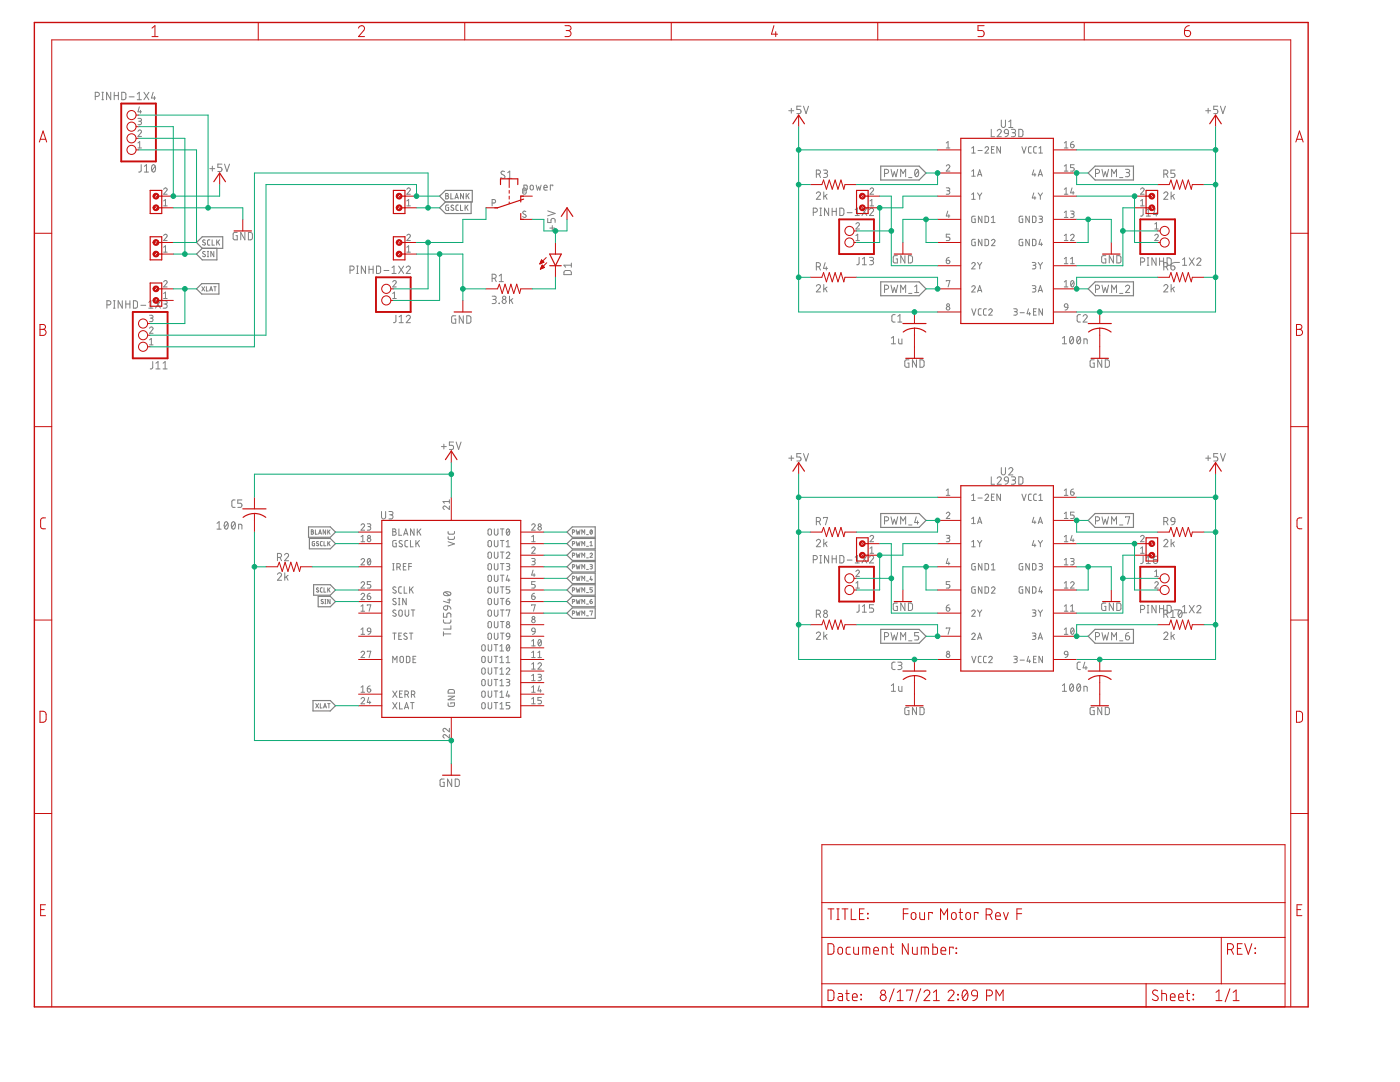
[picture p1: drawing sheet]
<svg xmlns="http://www.w3.org/2000/svg" width="279mm" height="216mm" viewBox="0 0 279 216" stroke-linecap="round" stroke-linejoin="round" font-family="sans-serif">
<g fill="none" stroke="#808080" stroke-width=".2">
<path d="M19 19.2h.4a.41 .41 0 0 0 .4-.4 .41 .41 0 0 0-.4-.4h-.4v1.5M20.3 18.4h.4M20.3 19.9h.4M20.5 18.4v1.5M22.1 18.4v1.5l-.8-1.5v1.5M22.8 18.4v1.5M22.8 19.1h.8M23.6 18.4v1.5M24.3 18.4l.6 .1 .2 .2v.9l-.2 .3h-.6zM25.8 19.3h1M27.4 19.9h.8M27.4 18.8l.4-.4v1.5"/>
<path d="M28.7 18.4l1 1.5M29.7 18.4l-1 1.5M30.6 18.4l-.4 1.2h.9M30.8 19.2v.7M27.5 26.2a.34 .34 0 0 1 .5-.2 .34 .34 0 0 1 .1 .5l-.6 .7h.7M27.5 23.6h.5l.2 .3-.1 .3h-.4M27.5 29.5h.7M27.5 28.5l.4-.2v1.2M27.8 21.3l-.3 1h.7M27.9 24.2a.35 .35 0 0 1 .3 .3 .35 .35 0 0 1-.3 .4h-.4M28 22v.6M28.2 32.9v1.2l-.5 .2"/>
<path d="M28.8 34.3h.8M28.8 33.2l.4-.3v1.4M30.4 33l.2-.1a.88 .88 0 0 1 0 1.4 .93 .93 0 0 1-.2-1.3zM31 33.2l-.7 .8M32.7 37.8a.34 .34 0 0 1 .4-.3 .34 .34 0 0 1 .2 .6l-.6 .7h.7M41.9 33.7h1M42.4 33.1v1M44.3 32.7h-.8v.7h.5a.42 .42 0 0 1 .3 .4 .42 .42 0 0 1-.3 .4h-.5M44.8 32.7l.5 1.5 .5-1.5M81.2 37.8a.34 .34 0 0 1 .5-.3 .34 .34 0 0 1 .1 .6l-.6 .7h.7M88.9 38.6l.6 .1v.3l-.3 .1 .3 .2-.1 .3-.5 .1zM88.9 39.1h.3"/>
<path d="M90 38.6v1.1h.4M90.8 39.7l.3-1.1 .4 1.1M90.9 39.4h.5M92.5 38.6v1.1l-.6-1.1v1.1M93 38.6v1.1M93.3 39l.3 .7M93.6 38.6l-.6 .7M100.7 34.2h-.5l-.2 .3 .2 .3 .4 .2a.37 .37 0 0 1 .1 .6 .37 .37 0 0 1-.6-.1l-.2-.1M101.3 34.5l.4-.4v1.5M101.3 35.6h.9M104.4 37.6l.2-.1 .3 .1 .1 .8a.35 .35 0 0 1-.3 .4 .35 .35 0 0 1-.4-.4zM104.6 37.9l.6-.1-.1-.8-.5-.1v1.5"/>
<path d="M105.9 37l.3-.1 .2 .2v.6l-.2 .2-.4-.2zM107 36.9l.3 1 .2-.6 .2 .6 .3-1M108.5 37.4h.7a.34 .34 0 0 0-.2-.5 .34 .34 0 0 0-.5 .4l.1 .5 .6 .1M110.3 37.1v-.2h-.5v1M157.4 22.1h1M157.9 21.6v1M159.9 21.2h-.9v.6h.5a.42 .42 0 0 1 .4 .5 .42 .42 0 0 1-.4 .4h-.5M160.4 21.2l.5 1.5 .5-1.5M162.9 38.6a.41 .41 0 0 1 .6-.3 .41 .41 0 0 1 .1 .6l-.7 .9h.8M162.9 34.7h.4a.4 .4 0 0 0 .4-.4 .4 .4 0 0 0-.4-.4h-.4v1.5M163.4 34.7l.3 .7M164.3 33.9l.7 .1 .1 .2-.1 .3-.5 .1"/>
<path d="M164.4 38.3v1.5M164.7 39.1l.4 .7M164.7 34.6a.41 .41 0 0 1 .5 .4 .41 .41 0 0 1-.5 .4h-.4M165.1 38.8l-.7 .5M173.6 37.8a.35 .35 0 0 1 .5-.3 .35 .35 0 0 1 .1 .6l-.6 .7h.7M176.5 34.6h.4a.41 .41 0 0 0 .5-.4 .41 .41 0 0 0-.5-.4h-.4v1.5M177.8 33.8l.4 1.5 .3-1 .3 1 .4-1.5M179.7 35.3v-1.5l.5 .8 .5-.8v1.5M181.3 35.4h.7M182.7 33.9l.2-.1a.88 .88 0 0 1 0 1.5 .93 .93 0 0 1-.2-1.4zM183.3 34.1l-.7 .8M188.8 33.1a.35 .35 0 0 1 .6-.2 .35 .35 0 0 1 .1 .5l-.7 .7h.8"/>
<path d="M188.8 37.5h.6l.1 .2-.1 .3-.4 .1M188.8 28.5l.4-.2v1.2M188.8 29.5h.8M189.2 38.1a.35 .35 0 0 1 .4 .3 .35 .35 0 0 1-.4 .4h-.4M193.9 39.8h.7M193.9 29.5l.4-.2v1.2M193.9 34.2l.4-.3v1.3M193.9 38.8l.4-.3v1.3M193.9 30.5h.7M193.9 35.2h.7M195.1 35.2l.4-1.3 .4 1.3M195.1 38.5l.4 .6"/>
<path d="M195.2 30h.8M195.2 34.8h.6M195.5 39.1v.7M195.9 38.5l-.4 .6M196.6 29.5a.35 .35 0 0 1 .5-.2 .35 .35 0 0 1 .1 .5l-.6 .7h.7M197.8 25.8v1.5h.7M197.9 29.8h.4M198.4 29.3h-.5v1.2h.5M199 26.1a.41 .41 0 0 1 .6-.3 .41 .41 0 0 1 .1 .7l-.7 .8h.8M199.7 29.3v1.2l-.8-1.2v1.2M199.8 24v1a.41 .41 0 0 0 .4 .4 .41 .41 0 0 0 .5-.4v-1M200.6 25.9l.3-.1 .2 .1 .2 .7-.8-.1-.1-.3z"/>
<path d="M201.3 26.6l-.2 .4-.5 .3M201.3 24.3l.4-.3v1.4M201.3 25.4h.8M201.8 25.8h.7l.2 .3-.2 .3-.5 .1M202.3 26.5a.4 .4 0 0 1 .4 .4 .4 .4 0 0 1-.4 .4h-.5M203.3 25.8h.6l.2 .3 .1 .8-.3 .4h-.6zM203.9 29.3l.5 1.2 .4-1.2M205.8 29.3h-.4l-.1 .2v.9l.1 .1h.4M206.3 33.9l-.3 1h.7M206.3 38.5l-.3 1h.7M206.5 34.6v.6M206.5 39.2v.6"/>
<path d="M206.9 29.3h-.5l-.1 .2v.9l.2 .1h.4M207.2 35.2l.4-1.3 .4 1.3M207.2 38.5l.4 .6M207.3 34.8h.6M207.3 30.5h.7M207.3 29.5l.4-.2v1.2M207.6 39.1v.7M208 38.5l-.4 .6M212.4 29.5h.7M212.4 34.1h.7M212.4 38.8h.7M212.4 28.5l.4-.2v1.2"/>
<path d="M212.4 33.1l.4-.2v1.2M212.4 37.8l.4-.3v1.3M213.7 28.8h.4a.35 .35 0 0 1 .3 .4 .35 .35 0 0 1-.4 .3 .35 .35 0 0 1-.3-.3zM214 37.5l-.3 1h.7M214.2 38.2v.6M214.2 28.3l-.3 .1-.2 .4M214.4 32.9h-.7v.5h.4a.35 .35 0 0 1 .3 .4 .35 .35 0 0 1-.3 .3h-.4M218.6 34.6h.4a.41 .41 0 0 0 .4-.4 .41 .41 0 0 0-.4-.4h-.4v1.5M219.9 33.8l.3 1.5 .4-1 .3 1 .3-1.5M221.8 35.3v-1.5l.5 .8 .5-.8v1.5M223.4 35.4h.7M224.6 33.8h.7l.1 .2-.1 .4h-.5"/>
<path d="M225 34.4a.41 .41 0 0 1 .4 .5 .41 .41 0 0 1-.4 .4h-.4M227.6 37.8a.35 .35 0 0 1 .5-.3 .35 .35 0 0 1 .1 .6l-.6 .7h.7M232.3 38.6a.41 .41 0 0 1 .5-.3 .41 .41 0 0 1 .2 .6l-.7 .9h.8M232.3 34.7h.4a.4 .4 0 0 0 .4-.4 .4 .4 0 0 0-.4-.4h-.4v1.5M232.7 34.7l.4 .7M233.7 38.3v1.5M234 39.1l.4 .7M234.4 38.8l-.7 .5M234.5 33.9h-.8v.7h.5a.42 .42 0 0 1 .3 .4 .42 .42 0 0 1-.3 .4h-.5M240.6 22.1h1M241.1 21.6v1M243 21.2h-.8v.6h.5a.42 .42 0 0 1 .3 .5 .42 .42 0 0 1-.3 .4h-.5"/>
<path d="M243.6 21.2l.5 1.5 .5-1.5M32.7 47a.35 .35 0 0 1 .5-.2 .35 .35 0 0 1 .1 .5l-.6 .7h.7M32.7 56.3a.34 .34 0 0 1 .4-.3 .34 .34 0 0 1 .2 .5l-.6 .8h.7M32.7 50.3h.7M32.7 41.1h.7M32.7 40.1l.3-.3v1.3M32.7 49.3l.3-.3v1.3M32.7 58.6l.3-.3v1.3M32.7 59.6h.7M40.3 57.2l.6 .9M40.9 57.2l-.6 .9M40.9 50.2h-.2l-.3 .2 .6 .5v.2l-.4 .1-.2-.1"/>
<path d="M40.9 47.9h-.2l-.3 .2 .5 .4a.29 .29 0 0 1-.1 .4 .29 .29 0 0 1-.4-.1M41.2 57.2v.9h.4M41.4 51.2h.2M41.4 50.2h.2M41.5 50.2v1M41.8 58.1l.3-.9 .3 .9M41.9 47.9h-.4l-.1 .2v.7l.5 .1M41.9 57.8h.4M42.3 47.9v1h.5M42.7 57.2h.4M42.7 50.2v1l-.6-1v1M42.9 57.2v.9"/>
<path d="M43.2 47.9v1M43.5 48.3l.3 .6M43.8 47.9l-.6 .6M47.3 46.4h-.6l-.2 .2v.9l.2 .3 .6 .1v-.9h-.2M48.9 46.4v1.5l-.9-1.5v1.5M49.6 46.4h.5l.3 .2v1l-.3 .2-.5 .1zM69.8 53.9h.5a.41 .41 0 0 0 .4-.4 .41 .41 0 0 0-.4-.4h-.5v1.5M71.2 53.1h.3M71.2 54.6h.3M71.3 53.1v1.5M72.9 53.1v1.5l-.8-1.5v1.5M73.6 53.1v1.5"/>
<path d="M73.6 53.7h.9M74.5 53.1v1.5M75.1 53.1h.6l.2 .2v1l-.2 .2-.6 .1zM76.6 54h1M78.2 54.6h.9M78.2 53.4l.4-.3v1.5M78.4 56.3a.34 .34 0 0 1 .5-.3 .34 .34 0 0 1 .1 .5l-.6 .8h.7M78.4 58.6l.3-.3v1.3M78.4 59.6h.7M79.6 53.1l1 1.5M80.6 53.1l-1 1.5M81.1 53.4a.41 .41 0 0 1 .5-.3 .41 .41 0 0 1 .2 .6l-.7 .9h.8"/>
<path d="M81.2 47a.35 .35 0 0 1 .5-.2 .35 .35 0 0 1 .1 .5l-.6 .7h.7M81.2 49.3l.4-.3v1.3M81.2 40.1l.4-.3v1.3M81.2 50.3h.7M81.2 41.1h.7M89.5 40.9l-.5 .1-.1 .8 .2 .2h.4v-.6h-.1M90.5 41l-.2-.1-.3 .3 .5 .4a.29 .29 0 0 1-.1 .4 .29 .29 0 0 1-.4-.2M91.5 40.9l-.4 .1-.1 .2v.7l.5 .1M91.9 40.9v1.1h.5M92.8 40.9v1.1M93 41.3l.4 .7M93.4 40.9l-.6 .7"/>
<path d="M98.2 59.1h.6l.2 .3-.2 .3-.4 .1M98.2 40.5h.4a.35 .35 0 0 0 .3-.3 .35 .35 0 0 0-.3-.4h-.4v1.3M98.2 55.5h.4a.41 .41 0 0 0 .4-.4 .41 .41 0 0 0-.4-.4h-.4v1.5M98.6 59.8a.41 .41 0 0 1 .4 .4 .41 .41 0 0 1-.4 .4h-.4M98.7 55.5l.3 .7M99.6 55.1l.4-.4v1.5M99.6 56.2h.9M101.7 59.1v1.5M102 59.9l.3 .7M102.3 59.6l-.6 .5M104.9 42.2l-.4-.1-.2 .3 .7 .6a.35 .35 0 0 1-.2 .4 .35 .35 0 0 1-.5-.2M109.3 43.6v.8h.7v-.5a.42 .42 0 0 1 .4-.3 .42 .42 0 0 1 .4 .3v.5"/>
<path d="M109.3 42.1l1.5 .5-1.5 .5M109.7 45.5h1M110.2 45v1M112.7 54.1l1.1-.1 .2 .2v.6h-1.5zM114 52.9h-1.5l.4 .4M114 52.5v.8M162.3 42.4h.4a.41 .41 0 0 0 .4-.5 .41 .41 0 0 0-.4-.4h-.4v1.5M162.9 57.1a.41 .41 0 0 1 .6-.3 .41 .41 0 0 1 .1 .6l-.7 .9h.8M162.9 53.2h.4a.41 .41 0 0 0 .4-.4 .41 .41 0 0 0-.4-.4h-.4v1.5M163.4 53.2l.3 .7M163.6 41.5h.4M163.6 43h.4"/>
<path d="M163.8 41.5v1.5M164.4 56.8v1.5M164.7 57.6l.4 .7M164.7 52.4l-.4 1.2h.9M164.9 53.2v.7M165.1 57.3l-.7 .5M165.4 41.5v1.5l-.9-1.5v1.5M166.1 41.5v1.5M166.1 42.2h.8M166.9 41.5v1.5M167.6 41.5l.6 .1 .2 .2v.8l-.2 .4h-.6zM169.1 42.4h1"/>
<path d="M170.7 43h.8M170.7 41.8l.4-.3v1.5M170.8 44.7a.35 .35 0 0 1 .5-.3 .35 .35 0 0 1 .1 .6l-.6 .7h.7M170.8 48h.7M170.8 47l.4-.3v1.3M171.4 51.4v1.2l-.1 .2h-.3M172 41.5l1 1.5M172.1 52.8h.8M172.1 51.7l.4-.3v1.4M173 41.5l-1 1.5M173.5 41.8a.41 .41 0 0 1 .6-.3 .41 .41 0 0 1 .1 .7l-.7 .8h.8M173.5 51.4h.7l.1 .2-.1 .4h-.5"/>
<path d="M173.6 41.1h.7M173.6 40.1l.4-.3v1.3M173.9 52a.41 .41 0 0 1 .4 .4 .41 .41 0 0 1-.4 .4h-.4M176.5 57.7h.4a.41 .41 0 0 0 .5-.4 .41 .41 0 0 0-.5-.4h-.4v1.5M177.8 56.9l.4 1.5 .3-1 .3 1 .4-1.5M179.1 51h-.6l-.2 .2v1l.2 .3h.6v-.8h-.3M179.7 58.4v-1.5l.5 .8 .5-.8v1.5M180.6 51v1.5l-.8-1.5v1.5M181.3 51h.6l.2 .2v.9l-.2 .4h-.6zM181.3 58.5h.7M182.5 58.4h.8M182.5 57.2l.4-.3v1.5"/>
<path d="M188.8 51.9h.5a.35 .35 0 0 1 .3 .4 .35 .35 0 0 1-.4 .3 .35 .35 0 0 1-.4-.3zM188.8 56.1v-.1h.8l-.4 1.3M189.1 42.1l-.3 1h.8M189.4 42.8v.6M189.4 51.4l-.4 .2-.2 .3M189.6 46.7h-.8v.6h.5a.35 .35 0 0 1 .3 .4 .35 .35 0 0 1-.3 .3h-.5M193.9 52.7a.34 .34 0 0 1 .5-.3 .34 .34 0 0 1 .1 .5l-.6 .8h.7M193.9 57.3a.35 .35 0 0 1 .5-.3 .35 .35 0 0 1 .1 .6l-.6 .7h.7M194.6 43.1l-.6 .2-.1 .8 .2 .3h.5v-.7h-.2M194.6 47.8l-.6 .1-.1 .8 .2 .3h.5v-.7h-.2M195.1 52.4l.4 .6M195.1 58.3l.4-1.3 .4 1.3"/>
<path d="M195.2 58h.6M195.5 53v.7M195.9 52.4l-.4 .6M196 43.1v1.3l-.7-1.3v1.3M196 47.8v1.2l-.7-1.2v1.2M196.6 43.1l.5 .1 .2 .1v.9l-.2 .2h-.5zM196.6 47.8h.5l.2 .2v.8l-.2 .2h-.5zM197.9 48a.35 .35 0 0 1 .5-.2 .35 .35 0 0 1 .1 .5l-.6 .7h.7M197.9 44.4h.7M197.9 43.4l.3-.3v1.3M204.1 43.1l-.7 .2v.8l.2 .3h.5v-.7h-.2M204.1 47.8l-.7 .1v.8l.2 .3h.5v-.7h-.2"/>
<path d="M205.4 43.1v1.3l-.7-1.3v1.3M205.4 47.8v1.2l-.7-1.2v1.2M206 52.4h.5l.2 .2-.1 .3h-.4M206 57h.6l.1 .2v.3l-.5 .1M206.1 43.1l.4 .1 .2 .1v.9l-.2 .2h-.4zM206.1 47.8h.4l.2 .2v.8l-.2 .2h-.4zM206.4 52.9a.36 .36 0 0 1 .3 .4 .36 .36 0 0 1-.3 .4h-.4M206.4 57.6a.35 .35 0 0 1 .3 .3 .35 .35 0 0 1-.3 .4h-.4M207.2 52.4l.4 .6M207.2 58.3l.4-1.3 .4 1.3M207.3 58h.6M207.3 43.1l.6 .1 .1 .1-.1 .4h-.4"/>
<path d="M207.6 53v.7M207.6 47.8l-.3 .9h.7M207.7 43.7a.36 .36 0 0 1 .3 .3 .36 .36 0 0 1-.3 .4h-.4M207.8 48.5v.5M208 52.4l-.4 .6M212.4 48h.7M212.4 42.4l.4-.3v1.3M212.4 47l.4-.3v1.3M212.4 51.6l.4-.2v1.2M212.4 56.3l.4-.3v1.3M212.4 43.4h.7M212.4 52.6h.7"/>
<path d="M212.4 57.3h.7M213.7 42.1h.5l.2 .2-.2 .4h-.4M213.7 47a.35 .35 0 0 1 .5-.2 .35 .35 0 0 1 .1 .5l-.6 .7h.7M213.7 52.6h.7M213.7 51.6l.3-.2v1.2M213.8 56.1l.2-.1a.68 .68 0 0 1 .4 .6 .68 .68 0 0 1-.5 .6l-.2-.6zM214 42.7a.36 .36 0 0 1 .4 .3 .36 .36 0 0 1-.4 .4h-.3M214.3 56.3l-.6 .7M218.6 57.7h.4a.41 .41 0 0 0 .4-.4 .41 .41 0 0 0-.4-.4h-.4v1.5M219.9 56.9l.3 1.5 .4-1 .3 1 .3-1.5M220.7 51h-.6l-.2 .2v1l.2 .3h.6v-.8h-.3M221.8 58.4v-1.5l.5 .8 .5-.8v1.5"/>
<path d="M222.2 51v1.5l-.8-1.5v1.5M222.9 51h.6l.2 .2v1l-.2 .3h-.6zM223.4 58.5h.7M224.6 57.2a.41 .41 0 0 1 .6-.3 .41 .41 0 0 1 .1 .7l-.7 .8h.8M227.6 52.3h.4a.41 .41 0 0 0 .5-.4 .41 .41 0 0 0-.5-.4h-.4v1.4M227.6 40.1l.4-.3v1.3M227.6 41.1h.7M228.1 41.6v1.3l-.5 .2M228.8 43.1h.8M228.8 42l.4-.4v1.5M229 51.5h.3M229 52.9h.3"/>
<path d="M229.1 51.5v1.4M230.5 47a.35 .35 0 0 1 .5-.2 .35 .35 0 0 1 .1 .5l-.6 .7h.7M230.5 45.7h.7M230.5 44.7l.3-.3v1.3M230.5 41.6l-.3 1.2h.8M230.7 51.5v1.4l-.8-1.4v1.4M230.8 42.5v.6M231.4 51.5v1.4M231.4 52.1h.8M232.2 51.5v1.4M232.3 57.1a.41 .41 0 0 1 .5-.3 .41 .41 0 0 1 .2 .6l-.7 .9h.8M232.3 53.2h.4a.41 .41 0 0 0 .4-.4 .41 .41 0 0 0-.4-.4h-.4v1.5"/>
<path d="M232.7 53.2l.4 .7M232.9 51.5h.6l.2 .2v1l-.2 .2h-.6zM233.7 53.1h.5a.41 .41 0 0 1 .3 .4 .41 .41 0 0 1-.4 .4 .41 .41 0 0 1-.4-.4zM233.7 56.8v1.5M234 57.6l.4 .7M234.3 52.4l-.5 .3-.1 .4M234.4 57.3l-.7 .5M234.4 52.4h1M236 52.9h.8M236 51.8l.4-.3v1.4M237.3 51.5l1 1.4M238.3 51.5l-1 1.4"/>
<path d="M238.8 51.8a.4 .4 0 0 1 .6-.3 .4 .4 0 0 1 .1 .6l-.7 .8h.9M21.3 60.8h.4a.41 .41 0 0 0 .4-.4 .41 .41 0 0 0-.4-.4h-.4v1.5M22.6 60h.4M22.6 61.5h.4M22.8 60v1.5M24.4 60v1.5l-.8-1.5v1.5M25.1 60v1.5M25.1 60.7h.8M25.9 60v1.5M26.6 60h.6l.2 .3v.9l-.2 .3h-.6zM28.1 60.9h1M29.7 61.5h.8"/>
<path d="M29.7 60.3l.4-.3v1.5M29.8 65.5a.34 .34 0 0 1 .5-.3 .34 .34 0 0 1 .1 .6l-.6 .7h.7M29.8 62.9h.6l.1 .2-.1 .4h-.4M29.8 67.8l.4-.3v1.3M29.8 68.8h.7M30.2 63.5a.35 .35 0 0 1 .3 .3 .35 .35 0 0 1-.3 .4h-.4M30.5 72.2v1.2l-.5 .2M31 60l1 1.5M31.1 73.6h.8M31.1 72.5l.4-.3v1.4M32 60l-1 1.5M32.6 60h.6l.2 .3-.2 .3-.5 .1"/>
<path d="M32.6 73.6h.8M32.6 72.5l.4-.3v1.4M33 60.7a.41 .41 0 0 1 .4 .4 .41 .41 0 0 1-.4 .4h-.4M79 62.9v1.3l-.5 .2M79.7 64.4h.8M79.7 63.2l.4-.3v1.5M81.1 63.2a.41 .41 0 0 1 .5-.3 .41 .41 0 0 1 .2 .7l-.7 .8h.8M91 63h-.7l-.2 .2v1l.2 .3h.7v-.8h-.3M92.5 63v1.5l-.8-1.5v1.5M93.2 63l.5 .1 .3 .2v.9l-.3 .3h-.5zM99.6 60.5l.1 .1zM177.9 67.5l.4-.4v1.5"/>
<path d="M177.9 68.6h.8M178.6 62.8h-.4l-.2 .3v1l.2 .1 .4 .1M179.2 64.3h.8M179.2 63.1l.4-.3v1.5M179.3 67.6v.8l.2 .2h.5v-1M181.4 71.8h-.6l-.2 .2v.9l.2 .4h.6v-.8h-.3M182.9 71.8v1.5l-.8-1.5v1.5M183.6 71.8h.6l.2 .3v.9l-.2 .3h-.6zM193.9 61.6l.5 1.3 .4-1.3M195.8 61.6l-.4 .1-.2 .2 .1 .8 .5 .2M196.8 61.6l-.4 .1-.1 .2v.8l.5 .2M197.3 61.9a.35 .35 0 0 1 .5-.3 .35 .35 0 0 1 .1 .6l-.6 .7h.7"/>
<path d="M202.3 61.6l.6 .1 .1 .1-.1 .4h-.4M202.7 62.2a.35 .35 0 0 1 .3 .3 .35 .35 0 0 1-.3 .4h-.4M203.6 62.4h.8M205.3 61.6l-.3 1h.7M205.5 62.3v.6M206.3 62.2h.4M206.8 61.6h-.5v1.3h.5M208 61.6v1.3l-.7-1.3v1.3M212 68.6h.9M212 67.5l.4-.4v1.5M212.5 60.7l.3-.1 .2 .1 .1 .6-.6-.1zM213.1 61.3l-.2 .5-.3 .1"/>
<path d="M213.6 67.2l.2-.1a.84 .84 0 0 1 0 1.5 .91 .91 0 0 1-.2-1.4zM214.2 67.5l-.7 .8M215.1 67.2l.2-.1a.86 .86 0 0 1 0 1.5 .93 .93 0 0 1-.2-1.4zM215.6 67.5l-.7 .8M215.6 62.8h-.4l-.2 .3v1l.2 .1 .4 .1M216.2 63.1a.4 .4 0 0 1 .5-.3 .4 .4 0 0 1 .2 .6l-.7 .9h.8M216.3 68.6v-1l.6 .2 .1 .8M218.4 71.8h-.7l-.1 .2v.9l.1 .4h.7v-.8h-.3M219.9 71.8v1.5l-.8-1.5v1.5M220.6 71.8h.5l.3 .3v.9l-.3 .3h-.5zM46.9 99.8h-.4l-.2 .3 .1 1.1h.5M48.3 99.8h-.8v.6h.4a.42 .42 0 0 1 .4 .4 .42 .42 0 0 1-.4 .4h-.4"/>
<path d="M88.1 89.1h1M88.6 88.6v1M89.7 99.7v.7M90.5 88.2h-.8v.7h.5a.42 .42 0 0 1 .3 .4 .42 .42 0 0 1-.3 .4h-.5M91 88.2l.5 1.5 .5-1.5M157.4 91.4h1M157.9 90.9v1M159.9 90.5h-.9v.7h.5a.41 .41 0 0 1 .4 .4 .41 .41 0 0 1-.4 .4h-.5M160.4 90.5l.5 1.5 .5-1.5M188.8 97.9l.4-.3v1.2M188.8 98.8h.8M193.9 98.9l.4-.3v1.3"/>
<path d="M193.9 99.9h.7M195.2 99.4h.8M196.6 98.9a.36 .36 0 0 1 .5-.3 .36 .36 0 0 1 .1 .6l-.6 .7h.7M197.8 95.1v1.5h.7M197.9 99.2h.4M198.4 98.6h-.5v1.3h.5M199 95.5a.41 .41 0 0 1 .6-.3 .41 .41 0 0 1 .1 .6l-.7 .8h.8M199.7 98.6v1.3l-.8-1.3v1.3M199.8 93.3v1.1a.41 .41 0 0 0 .4 .4 .41 .41 0 0 0 .5-.4v-1.1M200.6 95.3l.3-.2 .2 .2 .2 .7-.8-.1-.1-.4zM201.3 96l-.2 .4-.5 .2M201.3 93.6a.41 .41 0 0 1 .6-.3 .41 .41 0 0 1 .1 .7l-.7 .8h.8"/>
<path d="M201.8 95.1l.7 .1 .2 .2-.2 .4h-.5M202.3 95.8a.41 .41 0 0 1 .4 .4 .41 .41 0 0 1-.4 .4h-.5M203.3 95.1l.6 .1 .2 .2 .1 .8-.3 .4h-.6zM203.9 98.6l.5 1.3 .4-1.3M205.8 98.6h-.4l-.1 .3v.8l.5 .2M206.9 98.6h-.5l-.1 .3v.8l.6 .2M207.3 98.9l.4-.3v1.3M207.3 99.9h.7M212.4 97.9l.4-.3v1.2M212.4 98.8h.7M213.7 98.1h.4a.35 .35 0 0 1 .3 .4 .35 .35 0 0 1-.4 .3 .35 .35 0 0 1-.3-.3zM214.2 97.6l-.4 .2-.1 .3"/>
<path d="M240.6 91.4h1M241.1 90.9v1M243 90.5h-.8v.7h.5a.41 .41 0 0 1 .3 .4 .41 .41 0 0 1-.3 .4h-.5M243.6 90.5l.5 1.5 .5-1.5M43.3 104.4l.4-.3v1.5M43.3 105.6h.8M44.9 104.2l.2-.1a.88 .88 0 0 1 0 1.5 .93 .93 0 0 1-.2-1.4zM45.5 104.4l-.7 .9M46.4 104.2l.2-.1a.86 .86 0 0 1 0 1.5 .91 .91 0 0 1-.2-1.4zM46.9 104.4l-.7 .9M47.6 105.6v-1l.6 .1 .1 .9M55.4 114.6a.41 .41 0 0 1 .6-.3 .41 .41 0 0 1 .1 .7l-.7 .8h.8"/>
<path d="M55.4 111.2h.4a.4 .4 0 0 0 .4-.4 .4 .4 0 0 0-.4-.4h-.4v1.5M55.9 111.2l.3 .7M56.8 110.7a.41 .41 0 0 1 .6-.3 .41 .41 0 0 1 .1 .7l-.7 .8h.8M56.8 114.3v1.5M57.1 115.1l.4 .7M57.5 114.8l-.7 .5M62.1 105.7l.4 .1v.2l-.1 .1 .2 .1-.1 .4h-.4zM62.1 106.1h.3M62.8 108.1h-.5l.1 .8h.4v-.5h-.2M62.9 105.7v.9h.4M63.6 117.4l-.2-.1-.2 .2 .4 .4v.1l-.2 .2-.3-.2M63.6 108.1h-.4v.1l.4 .4v.2l-.2 .1-.3-.1"/>
<path d="M63.6 106.6l.3-.9 .3 .9M63.7 106.4h.4M64.3 117.3l-.4 .2 .1 .5 .3 .2M64.3 108.1h-.3l-.1 .1 .1 .6 .3 .1M64.5 119.7l-.3-.1-.1 .2 .4 .4v.2l-.2 .1-.2-.2M64.7 108.1v.8h.3M64.7 117.3v.9h.3M64.9 119.6h.1M64.9 119.6v.9M65 105.7v.9l-.5-.9v.9M65.4 105.7v.9M65.4 108.1v.8"/>
<path d="M65.4 117.3v.9M65.6 108.4l.3 .5M65.6 117.6l.3 .6M65.6 106.1l.3 .5M65.9 119.6v.9l-.5-.9v.9M65.9 117.3l-.5 .5M65.9 108.1l-.5 .5M65.9 105.7l-.5 .6M72.1 104.8a.35 .35 0 0 1 .4-.3 .35 .35 0 0 1 .2 .6l-.6 .7h.7M72.1 111.7a.35 .35 0 0 1 .5-.2 .35 .35 0 0 1 .1 .5l-.6 .7h.7M72.1 116.4a.35 .35 0 0 1 .4-.3 .35 .35 0 0 1 .2 .5l-.6 .7h.7M72.1 118.7a.35 .35 0 0 1 .4-.3 .35 .35 0 0 1 .2 .5l-.6 .8h.7"/>
<path d="M72.1 108.1h.7M72.1 107.1l.3-.3v1.3M73.3 104.5h.6l.1 .2-.1 .4h-.5M73.3 118.9h.4a.35 .35 0 0 1 .3 .4 .35 .35 0 0 1-.4 .3 .35 .35 0 0 1-.3-.3zM73.5 111.5l.2-.1a.76 .76 0 0 1 0 1.3 .77 .77 0 0 1-.2-1.2zM73.7 105.1a.36 .36 0 0 1 .3 .3 .36 .36 0 0 1-.3 .4h-.4M73.9 118.4l-.4 .1-.2 .4M73.9 111.7l-.5 .7M74 116.1h-.7v.5h.4a.37 .37 0 0 1 .3 .4 .37 .37 0 0 1-.3 .3h-.4M76.1 102.1v1a.41 .41 0 0 0 .4 .4 .41 .41 0 0 0 .5-.4v-1M77.6 102.1h.7l.1 .2-.1 .4h-.5M78 102.7a.41 .41 0 0 1 .4 .4 .41 .41 0 0 1-.4 .4h-.4"/>
<path d="M78.4 105.5l.6 .1v.4l-.3 .1a.36 .36 0 0 1 .4 .3 .36 .36 0 0 1-.4 .4h-.3zM78.4 113.7h.3M78.4 112.5h.3M78.4 106.1h.3M78.5 112.5v1.2M79 117.2l-.4-.1-.2 .3 .6 .5a.35 .35 0 0 1-.2 .5 .35 .35 0 0 1-.4-.2M79 119.5l-.4-.1-.2 .3 .6 .5a.35 .35 0 0 1-.2 .5 .35 .35 0 0 1-.4-.2M79.1 107.8l-.7 .2v.8l.1 .3h.6v-.7h-.2M79.2 113.2h.4a.36 .36 0 0 0 .3-.4 .36 .36 0 0 0-.3-.3h-.4v1.2M79.5 119.4h.3M79.6 105.5v1.3h.6M79.6 113.2l.3 .5"/>
<path d="M79.7 119.4v1.3M80.1 117.1h-.4l-.1 .3v.8l.2 .1 .3 .1M80.3 107.9h-.5l-.1 .2 .6 .6a.35 .35 0 0 1-.2 .4 .35 .35 0 0 1-.5-.2M80.5 113h.4M80.6 106.8l.4-1.3 .4 1.3M80.7 117.1v1.3h.5M80.7 106.5h.6M81 112.5h-.5v1.2h.5M81.1 119.4v1.3l-.7-1.3v1.3M81.4 107.8l-.4 .1-.2 .2v.8l.6 .2M81.6 113h.5M81.7 117.1v1.3"/>
<path d="M81.9 107.8v1.3h.6M82 117.6l.5 .8M82.1 112.5h-.5v1.2M82.5 117.1l-.8 .8M82.6 105.5v1.3l-.7-1.3v1.3M83 107.8v1.3M83.3 105.5v1.3M83.3 108.3l.4 .8M83.5 106l.5 .8M83.7 107.8l-.7 .8M84 105.5l-.7 .8M88.6 118.2a.93 .93 0 0 1 1.4 .3 .88 .88 0 0 1-1.5 0z"/>
<path d="M88.8 118.2l.9 .6M89.3 119.7h.7M89.4 107.1l.1 .4 .2 .1h.8l.2-.1v-.4M89.4 106l.1 .5 .2 .1h.8l.2-.2v-.4M89.4 108.1l1.3 .4-1.3 .4M89.7 119.5v.8l-1.2-.3M89.7 101v.7l-.7-.6a.35 .35 0 0 0-.6 .1 .35 .35 0 0 0 .3 .5M89.7 100.1h-1.3l.3 .3M97.5 105.6h.5l.1 .8a.35 .35 0 0 1-.4 .4 .35 .35 0 0 1-.3-.4zM97.5 107.9h.4l.2 .2v.7a.35 .35 0 0 1-.4 .3 .35 .35 0 0 1-.3-.3zM97.5 110.3l.4-.1 .2 .2v.7a.35 .35 0 0 1-.4 .3 .35 .35 0 0 1-.3-.3zM97.5 112.6l.4-.1 .2 .2v.7a.35 .35 0 0 1-.4 .3 .35 .35 0 0 1-.3-.3z"/>
<path d="M97.5 114.9l.2-.1 .3 .1 .1 .8a.35 .35 0 0 1-.4 .3 .35 .35 0 0 1-.3-.3zM97.5 117.2h.5l.1 .8a.35 .35 0 0 1-.4 .4 .35 .35 0 0 1-.3-.4zM97.5 119.5l.4-.1 .2 .2v.7a.35 .35 0 0 1-.4 .4 .35 .35 0 0 1-.3-.4zM98.7 105.5v.9a.36 .36 0 0 0 .3 .4 .36 .36 0 0 0 .4-.4v-.9M98.7 107.8v1a.36 .36 0 0 0 .3 .3 .36 .36 0 0 0 .4-.3v-1M98.7 110.2v.9a.36 .36 0 0 0 .3 .3 .36 .36 0 0 0 .4-.3v-.9M98.7 112.5v.9a.36 .36 0 0 0 .3 .3 .36 .36 0 0 0 .4-.3v-.9M98.7 114.8v.9a.36 .36 0 0 0 .3 .3 .36 .36 0 0 0 .4-.3v-.9M98.7 117.1v.9a.36 .36 0 0 0 .3 .4 .36 .36 0 0 0 .4-.4v-.9M98.7 119.4v.9a.36 .36 0 0 0 .3 .4 .36 .36 0 0 0 .4-.4v-.9M99.9 112.5h.7M99.9 117.1h.7"/>
<path d="M99.9 105.5h.7M99.9 107.8h.7M99.9 110.2h.7M99.9 114.8h.7M99.9 119.4h.7M100.2 105.5v1.3M100.2 107.8v1.3M100.2 110.2v1.2M100.2 112.5v1.2M100.2 114.8v1.2M100.2 117.1v1.3M100.2 119.4v1.3"/>
<path d="M101 110.4a.35 .35 0 0 1 .5-.2 .35 .35 0 0 1 .1 .5l-.6 .7h.7M101 112.5h.6l.1 .2-.1 .3h-.4M101 120h.5a.35 .35 0 0 1 .2 .3 .35 .35 0 0 1-.3 .4 .35 .35 0 0 1-.4-.4zM101 109.1h.7M101 108.1l.4-.3v1.3M101.2 105.6l.2-.1a.68 .68 0 0 1 .3 .7 .68 .68 0 0 1-.4 .6l-.3-.6zM101.3 114.8l-.3 1h.7M101.4 113a.35 .35 0 0 1 .3 .4 .35 .35 0 0 1-.3 .3h-.4M101.5 115.5v.5M101.6 119.4l-.3 .1-.3 .5M101.7 105.8l-.6 .7M101.7 117.1h-.7v.5h.5a.37 .37 0 0 1 .3 .4 .37 .37 0 0 1-.3 .4h-.5"/>
<path d="M106.1 104.8a.34 .34 0 0 1 .5-.3 .34 .34 0 0 1 .1 .6l-.6 .7h.7M106.1 109.4a.35 .35 0 0 1 .5-.2 .35 .35 0 0 1 .1 .5l-.6 .7h.7M106.1 111.4l.6 .1 .1 .2-.1 .3h-.4M106.1 118.9h.4a.35 .35 0 0 1 .3 .4 .35 .35 0 0 1-.4 .3 .35 .35 0 0 1-.3-.3zM106.1 107.1l.4-.3v1.3M106.1 108.1h.7M106.4 113.7l-.3 1h.7M106.5 112a.35 .35 0 0 1 .3 .4 .35 .35 0 0 1-.3 .3h-.4M106.6 114.5v.5M106.7 118.4l-.4 .1-.2 .4M106.8 116.1h-.7v.5h.4a.37 .37 0 0 1 .3 .4 .37 .37 0 0 1-.3 .3h-.4M114.2 113.1l.5-.1-.1-.3h-.4v.8"/>
<path d="M114.2 110.8l.5-.1-.1-.3h-.4v.8M114.2 108.5h.4l.1-.2-.1-.2h-.4v.8M114.2 106.2l.5-.1-.1-.3-.4-.1v.9M114.2 115.5l.4-.1 .1-.3-.5-.1v.8M114.2 117.8l.4-.1 .1-.3-.5-.1v.9M115 112.7l.2 .8 .2-.6 .2 .6 .2-.8M115 110.4l.2 .8 .2-.6 .2 .6 .2-.8M115 108.1l.2 .8 .2-.6 .2 .6 .2-.8M115 105.7l.2 .9 .2-.6 .2 .6 .2-.9M115 115l.2 .8 .2-.5 .2 .5 .2-.8M115 117.3l.2 .9 .2-.6 .2 .6 .2-.9M115 119.6l.2 .9 .2-.6 .2 .6 .2-.9"/>
<path d="M116.1 106.6v-.9l.3 .5 .3-.5v.9M116.1 108.9v-.8l.3 .4 .3-.4v.8M116.1 111.2v-.8l.3 .4 .3-.4v.8M116.1 113.5v-.8l.3 .4 .3-.4v.8M116.1 115.8v-.8l.3 .5 .3-.5v.8M116.1 118.2v-.9l.3 .5 .3-.5v.9M117.1 113.6h.3M117.1 111.3h.3M117.1 109h.3M117.1 106.7h.3M117.1 115.9h.3M117.1 118.2h.3"/>
<path d="M117.8 112.7h.3l.1 .2-.1 .1-.2 .1M117.8 110.6a.23 .23 0 0 1 .3-.2 .23 .23 0 0 1 .1 .3l-.4 .5h.4M117.8 120h.2a.24 .24 0 0 1 .1 .4 .24 .24 0 0 1-.3-.2zM117.8 108.2l.2-.1v.8M117.8 108.9h.4M117.9 105.8a.39 .39 0 0 1 .3 .4 .39 .39 0 0 1-.3 .4l-.1-.4zM117.9 115l-.1 .7h.4M118 113.1l.2 .1v.2l-.4 .1M118.1 115.5v.3M118.1 119.6l-.2 .1-.1 .3M118.2 105.9l-.4 .5M118.2 117.3h-.4v.4h.3l.1 .2-.1 .2-.3 .1"/>
<path d="M162.3 111.7h.4a.41 .41 0 0 0 .4-.4 .41 .41 0 0 0-.4-.5h-.4v1.5M162.9 107.9a.4 .4 0 0 1 .6-.3 .4 .4 0 0 1 .1 .7l-.7 .8h.8M162.9 104.1h.4a.41 .41 0 0 0 .4-.4 .41 .41 0 0 0-.4-.4h-.4v1.4M163.4 104.1l.3 .6M163.6 110.8h.4M163.6 112.3h.4M163.8 110.8v1.5M164.3 103.4v-.1h.9l-.5 1.4M164.4 107.6v1.5M164.7 108.4l.4 .7M165.1 108.1l-.7 .5M165.4 110.8v1.5l-.9-1.5v1.5"/>
<path d="M166.1 110.8v1.5M166.1 111.5h.8M166.9 110.8v1.5M167.6 110.8l.6 .1 .2 .2v.8l-.2 .4h-.6zM169.1 111.8h1M170.7 111.2l.4-.4v1.5M170.7 112.3h.8M170.8 114a.35 .35 0 0 1 .5-.2 .35 .35 0 0 1 .1 .5l-.6 .7h.7M170.8 117.3h.7M170.8 116.4l.4-.3v1.2M172 110.8l1 1.5M173 110.8l-1 1.5"/>
<path d="M173.5 111.2a.4 .4 0 0 1 .6-.3 .4 .4 0 0 1 .1 .6l-.7 .8h.8M173.6 107.1a.35 .35 0 0 1 .5-.3 .35 .35 0 0 1 .1 .6l-.6 .7h.7M173.6 109.4l.4-.3v1.3M173.6 110.4h.7M176.5 103.9h.4a.4 .4 0 0 0 .5-.4 .4 .4 0 0 0-.5-.4h-.4v1.5M177.8 103.1l.4 1.5 .3-1 .3 1 .4-1.5M179.7 104.6v-1.5l.5 .8 .5-.8v1.5M181.3 104.8h.7M182.9 103.1l-.4 1.2h.8M183.1 103.9v.7M188.8 102.5a.35 .35 0 0 1 .5-.3 .35 .35 0 0 1 .2 .6l-.7 .7h.8M188.8 106.8h.6l.1 .2-.1 .4h-.4"/>
<path d="M189.1 111.4l-.3 1h.8M189.2 107.4a.36 .36 0 0 1 .4 .3 .36 .36 0 0 1-.4 .4h-.4M189.4 112.1v.6M189.6 116.1h-.8v.5h.5a.37 .37 0 0 1 .3 .4 .37 .37 0 0 1-.3 .3h-.5M193.9 109.1h.7M193.9 103.5l.4-.3v1.3M193.9 108.1l.4-.3v1.3M193.9 104.5h.7M194.6 112.5l-.6 .1-.1 .9 .2 .2h.5v-.7h-.2M194.6 117.1l-.6 .1-.1 .9 .2 .2 .5 .1v-.8h-.2M195.1 104.5l.4-1.3 .4 1.3M195.1 107.8l.4 .6"/>
<path d="M195.2 104.2h.6M195.5 108.4v.7M195.9 107.8l-.4 .6M196 112.5v1.2l-.7-1.2v1.2M196 117.1v1.3l-.7-1.3v1.3M196.6 112.5h.5l.2 .2v.8l-.2 .2h-.5zM196.6 117.1h.5l.2 .2v.8l-.2 .2-.5 .1zM197.9 117.4a.35 .35 0 0 1 .5-.3 .35 .35 0 0 1 .1 .5l-.6 .8h.7M197.9 112.7l.3-.2v1.2M197.9 113.7h.7M204.1 112.5l-.7 .1v.9l.2 .2h.5v-.7h-.2M204.1 117.1l-.7 .1v.9l.2 .2 .5 .1v-.8h-.2"/>
<path d="M205.4 112.5v1.2l-.7-1.2v1.2M205.4 117.1v1.3l-.7-1.3v1.3M206.1 112.5h.4l.2 .2v.8l-.2 .2h-.4zM206.1 117.1h.4l.2 .2v.8l-.2 .2-.4 .1zM206.3 103.2l-.3 1h.7M206.3 107.8l-.3 1h.7M206.5 103.9v.6M206.5 108.5v.6M207.2 104.5l.4-1.3 .4 1.3M207.2 107.8l.4 .6M207.3 104.2h.6M207.3 112.5h.6l.1 .2-.1 .3h-.4"/>
<path d="M207.6 108.4v.7M207.6 117.1l-.3 1h.7M207.7 113a.35 .35 0 0 1 .3 .4 .35 .35 0 0 1-.3 .3h-.4M207.8 117.8v.6M208 107.8l-.4 .6M212.4 102.5l.4-.3v1.3M212.4 107.1l.4-.3v1.3M212.4 111.7l.4-.3v1.3M212.4 116.4l.4-.3v1.2M212.4 103.5h.7M212.4 108.1h.7M212.4 117.3h.7"/>
<path d="M212.4 112.7h.7M213.7 111.4l.5 .1 .2 .2-.1 .2-.5 .1M213.7 116.4a.35 .35 0 0 1 .4-.3 .35 .35 0 0 1 .2 .5l-.6 .7h.7M214 106.8l-.3 1h.7M214 112a.35 .35 0 0 1 .4 .4 .35 .35 0 0 1-.4 .3h-.3M214.2 107.5v.6M214.4 102.2h-.7v.6h.4a.35 .35 0 0 1 .3 .3 .35 .35 0 0 1-.3 .4h-.4M218.6 103.9h.4a.4 .4 0 0 0 .4-.4 .4 .4 0 0 0-.4-.4h-.4v1.5M219.9 103.1l.3 1.5 .4-1 .3 1 .3-1.5M221.8 104.6v-1.5l.5 .8 .5-.8v1.5M223.4 104.8h.7M224.6 103.3v-.2h.8l-.4 1.5"/>
<path d="M227.6 107.1a.35 .35 0 0 1 .5-.3 .35 .35 0 0 1 .1 .6l-.6 .7h.7M227.6 109.4l.4-.3v1.3M227.6 110.4h.7M228.1 111v1.2l-.5 .3M228.8 112.5h.8M228.8 111.3l.4-.3v1.5M230.2 111.6h.5a.42 .42 0 0 1 .3 .5 .42 .42 0 0 1-.4 .4 .42 .42 0 0 1-.4-.5zM230.5 116.4a.34 .34 0 0 1 .4-.3 .34 .34 0 0 1 .2 .5l-.6 .7h.7M230.5 115h.7M230.5 114l.3-.3v1.3M230.8 111l-.3 .1-.3 .5M232.3 107.9a.4 .4 0 0 1 .5-.3 .4 .4 0 0 1 .2 .7l-.7 .8h.8"/>
<path d="M232.3 104.1h.4a.41 .41 0 0 0 .4-.4 .41 .41 0 0 0-.4-.4h-.4v1.4M232.7 104.1l.4 .6M233.7 107.6v1.5M233.8 103.4l.3-.1 .3 .1 .1 .7-.7-.1zM234 108.4l.4 .7M234.4 108.1l-.7 .5M234.5 104.1l-.3 .5-.4 .1M64.9 120.5h.1M72.1 130.2a.35 .35 0 0 1 .4-.2 .35 .35 0 0 1 .2 .5l-.6 .7h.7M72.1 139.5a.35 .35 0 0 1 .4-.3 .35 .35 0 0 1 .2 .5l-.6 .7h.7M72.1 122h.7M72.1 126.6h.7"/>
<path d="M72.1 138.1h.7M72.1 121l.3-.3v1.3M72.1 125.6l.3-.3v1.3M72.1 137.1l.3-.2v1.2M73.3 137.4h.4a.35 .35 0 0 1 .3 .4 .35 .35 0 0 1-.4 .3 .35 .35 0 0 1-.3-.3zM73.3 120.8v-.1h.7l-.3 1.3M73.3 130.1v-.2h.7l-.3 1.3M73.4 125.4l.3-.1 .2 .1 .1 .6-.6-.1zM73.6 139.2l-.3 1h.7M73.8 139.9v.5M73.9 136.9l-.5 .2-.1 .3M74 126l-.1 .3-.5 .3"/>
<path d="M78.4 126.3h.7M78.4 132.2v-1.2l.4 .7 .4-.7v1.2M78.4 137.9l.8 1.2M78.7 126.3v1.3M79 121.8l-.4-.1-.2 .3 .6 .6a.35 .35 0 0 1-.2 .4 .35 .35 0 0 1-.4-.2M79.2 137.9l-.8 1.2M79.5 120.7h.3M79.6 126.9h.4M79.7 121.8l.4-.1 .2 .2v.7a.35 .35 0 0 1-.4 .4 .35 .35 0 0 1-.3-.4zM79.7 138.5h.5M79.9 131h.5l.1 .9a.35 .35 0 0 1-.3 .3 .35 .35 0 0 1-.4-.3zM80.1 126.3h-.5v1.3h.5"/>
<path d="M80.3 137.9h-.6v1.2h.6M80.8 138.6h.4a.35 .35 0 0 0 .3-.4 .35 .35 0 0 0-.3-.3h-.4v1.2M80.9 121.7v.9a.36 .36 0 0 0 .3 .4 .36 .36 0 0 0 .4-.4v-.9M81.1 131h.5l.2 .2v.8l-.2 .2h-.5zM81.2 126.4l-.4-.1-.2 .3 .6 .6a.35 .35 0 0 1-.2 .4 .35 .35 0 0 1-.4-.2M81.2 138.6l.3 .5M81.7 126.3h.7M82 126.3v1.3M82.1 121.7h.7M82.1 138.6h.4a.35 .35 0 0 0 .3-.4 .35 .35 0 0 0-.3-.3h-.4v1.2M82.4 131.5h.4M82.4 121.7v1.3"/>
<path d="M82.5 138.6l.3 .5M83 131h-.6v1.2h.6M88.5 123.7v.4l.3 .2h1l.2-.2v-.4M88.5 122.3v.8h.7v-.4a.41 .41 0 0 1 .4-.4 .41 .41 0 0 1 .4 .4v.4M88.5 126.5h1.5M88.5 126.1v.8M88.6 121l.7-.1v.5a.41 .41 0 0 1-.6 .3 .41 .41 0 0 1-.1-.7zM89.3 120.9l.4 .1 .3 .6M89.4 138.9h1.3l-1.3 .7h1.3M89.5 137.7l.3-.1 .8 .1 .1 .6h-1.3zM90 124.9v.6h-1.5M96.2 128.7l.3-.1 .2 .1 .1 .9a.35 .35 0 0 1-.3 .3 .35 .35 0 0 1-.4-.3z"/>
<path d="M96.2 131h.5l.1 .9a.35 .35 0 0 1-.3 .3 .35 .35 0 0 1-.4-.3zM96.2 133.4l.4-.1 .2 .2v.7a.35 .35 0 0 1-.3 .3 .35 .35 0 0 1-.4-.3zM96.2 135.7l.4-.1 .2 .2v.7a.35 .35 0 0 1-.3 .3 .35 .35 0 0 1-.4-.3zM96.2 138l.4-.1 .2 .2v.7a.35 .35 0 0 1-.3 .3 .35 .35 0 0 1-.4-.3zM97.4 128.6v1a.35 .35 0 0 0 .4 .3 .35 .35 0 0 0 .3-.3v-1M97.4 131v.9a.35 .35 0 0 0 .4 .3 .35 .35 0 0 0 .3-.3v-.9M97.4 133.3v.9a.35 .35 0 0 0 .4 .3 .35 .35 0 0 0 .3-.3v-.9M97.4 135.6v.9a.35 .35 0 0 0 .4 .3 .35 .35 0 0 0 .3-.3v-.9M97.4 137.9v.9a.35 .35 0 0 0 .4 .3 .35 .35 0 0 0 .3-.3v-.9M97.5 121.8l.4-.1 .2 .2v.7a.35 .35 0 0 1-.4 .4 .35 .35 0 0 1-.3-.4zM97.5 124.1l.4-.1 .2 .2v.7a.35 .35 0 0 1-.4 .4 .35 .35 0 0 1-.3-.4zM97.5 126.4l.2-.1 .3 .1 .1 .9a.35 .35 0 0 1-.4 .3 .35 .35 0 0 1-.3-.3z"/>
<path d="M98.6 131h.7M98.6 133.3h.7M98.6 128.6h.7M98.6 135.6h.7M98.6 137.9h.7M98.7 121.7v.9a.36 .36 0 0 0 .3 .4 .36 .36 0 0 0 .4-.4v-.9M98.7 124v.9a.36 .36 0 0 0 .3 .4 .36 .36 0 0 0 .4-.4v-.9M98.7 126.3v1a.36 .36 0 0 0 .3 .3 .36 .36 0 0 0 .4-.3v-1M99 128.6v1.3M99 131v1.2M99 133.3v1.2M99 135.6v1.2"/>
<path d="M99 137.9v1.2M99.8 132.2h.7M99.8 128.9l.3-.3v1.3M99.8 131.2l.3-.2v1.2M99.8 133.5l.3-.2v1.2M99.8 135.8l.3-.2v1.2M99.8 138.2l.3-.3v1.2M99.8 129.9h.7M99.8 134.5h.7M99.8 136.8h.7M99.8 139.1h.7M99.9 121.7h.7"/>
<path d="M99.9 126.3h.7M99.9 124h.7M100.2 121.7v1.3M100.2 124v1.3M100.2 126.3v1.3M101 133.5a.35 .35 0 0 1 .5-.2 .35 .35 0 0 1 .1 .5l-.6 .7h.7M101 135.6h.6l.1 .2v.2l-.5 .1M101 121.9v-.2h.7l-.3 1.3M101 132.2h.7M101 131.2l.4-.2v1.2M101.1 126.4l.3-.1 .2 .1 .1 .6h-.6zM101.2 128.7h.1a.64 .64 0 0 1 .4 .6 .64 .64 0 0 1-.4 .6l-.3-.6z"/>
<path d="M101.3 137.9l-.3 1h.7M101.4 136.1a.35 .35 0 0 1 .3 .4 .35 .35 0 0 1-.3 .3h-.4M101.5 138.6v.5M101.7 128.9l-.6 .7M101.7 127l-.2 .5-.3 .1M106.1 127.9l.4-.3v1.3M106.1 130.2l.4-.3v1.3M106.1 132.5l.4-.3v1.3M106.1 134.8l.4-.2v1.2M106.1 137.1l.4-.2v1.2M106.1 139.5l.4-.3v1.2M106.1 120.8v-.1h.7l-.3 1.3"/>
<path d="M106.1 128.9h.7M106.1 131.2h.7M106.1 133.5h.7M106.1 135.8h.7M106.1 138.1h.7M106.2 125.4l.3-.1 .2 .1 .1 .6-.6-.1zM106.8 126l-.1 .3-.4 .3M107.4 132.5a.34 .34 0 0 1 .4-.2 .34 .34 0 0 1 .1 .5l-.5 .7h.7M107.4 134.6h.5l.2 .2-.2 .3h-.4M107.4 131.2h.7M107.4 130.2l.3-.3v1.3M107.5 127.7l.1-.1a.64 .64 0 0 1 .5 .6 .64 .64 0 0 1-.5 .7l-.2-.7z"/>
<path d="M107.6 136.9l-.2 1h.7M107.7 135.1a.35 .35 0 0 1 .4 .4 .35 .35 0 0 1-.4 .3h-.3M107.8 137.6v.5M108 127.9l-.6 .7M108.1 139.2h-.7v.5h.4a.36 .36 0 0 1 .3 .4 .36 .36 0 0 1-.3 .3h-.4M114.2 120.1l.4-.1 .1-.3-.5-.1v.9M114.2 122.4h.4l.1-.4-.5-.1v.9M115 121.9l.2 .9 .2-.6 .2 .6 .2-.9M116.1 120.5v-.9l.3 .5 .3-.5v.9M116.1 122.8v-.9l.3 .5 .3-.5v.9M117.1 120.5h.3M117.1 122.9h.3"/>
<path d="M117.8 122l.4-.1-.2 .9M162.9 126.4a.41 .41 0 0 1 .6-.3 .41 .41 0 0 1 .1 .7l-.7 .8h.8M162.9 122.6h.4a.4 .4 0 0 0 .4-.4 .4 .4 0 0 0-.4-.4h-.4v1.4M163.4 122.6l.3 .6M164.4 126.1v1.5M164.7 126.9l.4 .7M165.1 126.6l-.7 .5M171.4 120.7v1.3l-.4 .2M172.1 121l.4-.3v1.5M172.1 122.2h.8M174.3 120.7h-.8v.6h.5a.42 .42 0 0 1 .4 .4 .42 .42 0 0 1-.4 .5h-.5M176.5 127h.4a.41 .41 0 0 0 .5-.4 .41 .41 0 0 0-.5-.4h-.4v1.5"/>
<path d="M177.8 126.2l.4 1.5 .3-1 .3 1 .4-1.5M177.9 136.8l.4-.3v1.4M177.9 137.9h.8M178.6 132.1h-.4l-.2 .3v1l.2 .2h.4M179.1 120.3l-.6 .1-.2 .1v1l.2 .3h.6v-.8h-.3M179.2 132.1h.6l.2 .3-.2 .3-.5 .1M179.3 136.9l.1 .9 .2 .1h.4v-1M179.6 132.8a.41 .41 0 0 1 .4 .4 .41 .41 0 0 1-.4 .4h-.4M179.7 127.7v-1.5l.5 .8 .5-.8v1.5M180.6 120.3v1.5l-.8-1.5v1.5M181.3 120.3l.6 .1 .2 .2v.8l-.2 .4h-.6zM181.3 127.9h.7"/>
<path d="M183.3 126.2h-.8v.7h.5a.42 .42 0 0 1 .4 .4 .42 .42 0 0 1-.4 .4h-.5M188.8 121.3h.5a.35 .35 0 0 1 .3 .4 .35 .35 0 0 1-.4 .3 .35 .35 0 0 1-.4-.4zM188.8 125.5v-.2h.8l-.4 1.3M189.4 120.7l-.3 .1-.3 .5M193.9 122a.35 .35 0 0 1 .5-.3 .35 .35 0 0 1 .1 .6l-.6 .7h.7M193.9 126.6a.35 .35 0 0 1 .5-.3 .35 .35 0 0 1 .1 .6l-.6 .7h.7M193.9 131l.5 1.2 .4-1.2M195.1 121.7l.4 .6M195.1 127.6l.4-1.3 .4 1.3M195.2 127.3h.6M195.5 122.3v.7M195.8 131h-.4l-.2 .2 .1 .8 .1 .2h.4"/>
<path d="M195.9 121.7l-.4 .6M196.8 131h-.4l-.1 .2v.8l.1 .2h.4M197.3 131.2a.35 .35 0 0 1 .5-.2 .35 .35 0 0 1 .1 .5l-.6 .7h.7M202.3 131h.6l.1 .2-.1 .3h-.4M202.7 131.5a.36 .36 0 0 1 .3 .4 .36 .36 0 0 1-.3 .3h-.4M203.6 131.7h.8M205.3 131l-.3 .9h.7M205.5 131.7v.5M206 121.7h.6l.1 .2v.3l-.5 .1M206 126.3h.5l.2 .3-.1 .3h-.4M206.3 131.5h.4M206.4 122.3a.35 .35 0 0 1 .3 .3 .35 .35 0 0 1-.3 .4h-.4"/>
<path d="M206.4 126.9a.35 .35 0 0 1 .3 .3 .35 .35 0 0 1-.3 .4h-.4M206.8 131h-.5v1.2h.5M207.2 121.7l.4 .6M207.2 127.6l.4-1.3 .4 1.3M207.3 127.3h.6M207.6 122.3v.7M208 131v1.2l-.7-1.2v1.2M208 121.7l-.4 .6M212 136.8l.4-.3v1.4M212 137.9h.9M212.4 121l.4-.3v1.3M212.4 125.6l.4-.3v1.3"/>
<path d="M212.4 122h.7M212.4 126.6h.7M212.5 130h.5l.1 .6h-.6zM213.1 130.6l-.1 .4-.4 .2M213.6 136.6l.2-.1a.86 .86 0 0 1 0 1.4 .91 .91 0 0 1-.2-1.3zM213.7 121l.3-.3v1.3M213.7 122h.7M213.8 125.4l.1-.1a.64 .64 0 0 1 .5 .6 .64 .64 0 0 1-.5 .7l-.2-.7zM214.2 136.8l-.7 .8M214.3 125.6l-.6 .7M215.1 136.6l.2-.1a.88 .88 0 0 1 0 1.4 .93 .93 0 0 1-.2-1.3zM215.6 136.8l-.7 .8"/>
<path d="M215.6 132.1h-.4l-.2 .3v1l.2 .2h.4M216.3 137.9v-1l.6 .2 .1 .8M216.5 132.1l-.3 1.2h.8M216.7 132.9v.7M218.6 127h.4a.41 .41 0 0 0 .4-.4 .41 .41 0 0 0-.4-.4h-.4v1.5M219.9 126.2l.3 1.5 .4-1 .3 1 .3-1.5M220.7 120.3l-.6 .1-.2 .1v1l.2 .3h.6v-.8h-.3M221.8 127.7v-1.5l.5 .8 .5-.8v1.5M222.2 120.3v1.5l-.8-1.5v1.5M222.9 120.3l.6 .1 .2 .2v1l-.2 .2h-.6zM223.4 127.9h.7M224.6 126.9h.5a.41 .41 0 0 1 .3 .4 .41 .41 0 0 1-.4 .4 .41 .41 0 0 1-.4-.4z"/>
<path d="M225.3 126.2l-.4 .1-.3 .6M227.6 121.6h.4a.41 .41 0 0 0 .5-.4 .41 .41 0 0 0-.5-.4h-.4v1.5M229 120.8h.3M229 122.3h.3M229.1 120.8v1.5M230.7 120.8v1.5l-.8-1.5v1.5M231.4 120.8v1.5M231.4 121.5h.8M232.2 120.8v1.5M232.3 126.4a.41 .41 0 0 1 .5-.3 .41 .41 0 0 1 .2 .7l-.7 .8h.8M232.3 122.6h.4a.4 .4 0 0 0 .4-.4 .4 .4 0 0 0-.4-.4h-.4v1.4M232.7 122.6l.4 .6"/>
<path d="M232.9 120.8h.6l.2 .3v.9l-.2 .2-.6 .1zM233.7 122.1l.4-.3v1.4M233.7 123.2h.8M233.7 126.1v1.5M234 126.9l.4 .7M234.4 126.6l-.7 .5M234.4 121.7h1M235.3 121.8h.2a.84 .84 0 0 1 0 1.4 .91 .91 0 0 1-.2-1.4zM235.8 122.1l-.6 .8M236 121.1l.4-.3v1.5M236 122.3h.8M237.3 120.8l1 1.5"/>
<path d="M238.3 120.8l-1 1.5M238.8 121.1a.41 .41 0 0 1 .6-.3 .41 .41 0 0 1 .1 .7l-.7 .8h.9M63 140.4l.6 .9M63.6 140.4l-.6 .9M63.9 140.4v.9h.4M64.6 141.3l.3-.9 .3 .9M64.6 141h.5M65.4 140.4h.5M65.6 140.4v.9M78.4 140.2l.8 1.3M79.2 140.2l-.8 1.3M79.7 140.2v1.3h.6"/>
<path d="M80.7 141.5l.4-1.3 .5 1.3M80.8 141.1h.6M81.9 140.2h.7M82.3 140.2v1.3M88.6 155.4h-.5l-.3 .3v.9l.2 .3h.6v-.8h-.2M89.4 140.3l.2 .6h.8l.3-.1v-.5h-.7v.2M89.7 146.6v.7l-.7-.6a.35 .35 0 0 0-.6 .1 .35 .35 0 0 0 .3 .5M89.7 145.3v.7l-.7-.6a.35 .35 0 0 0-.6 .1 .35 .35 0 0 0 .3 .5M90.1 155.4v1.5l-.8-1.5v1.5M90.8 155.4l.6 .1 .2 .2 .1 .8-.3 .4h-.6zM96.2 140.3l.3-.1 .2 .1 .1 .8a.35 .35 0 0 1-.3 .4 .35 .35 0 0 1-.4-.4zM97.4 140.2v.9a.35 .35 0 0 0 .4 .4 .35 .35 0 0 0 .3-.4v-.9"/>
<path d="M98.6 140.2h.7M99 140.2v1.3M99.8 140.5l.3-.3v1.3M99.8 141.5h.7M101.7 140.2h-.7v.6h.5a.35 .35 0 0 1 .3 .3 .35 .35 0 0 1-.3 .4h-.5M106.1 140.4h.7M181.4 141.1l-.6 .1-.2 .1 .1 1.2 .7 .1v-.8h-.3M182.9 141.1v1.5l-.8-1.5v1.5M183.6 141.1l.6 .1 .2 .2v.9l-.2 .3h-.6zM218.4 141.1l-.7 .1-.1 .1v1l.1 .3h.7v-.8h-.3M219.9 141.1v1.5l-.8-1.5v1.5M220.6 141.1l.5 .1 .3 .2v.9l-.3 .3h-.5z"/>
<circle cx="100.6" cy="59.4" r=".33"/>
<circle cx="100.6" cy="60.2" r=".41"/>
<circle cx="189.2" cy="60.9" r=".28"/>
<circle cx="189.2" cy="61.5" r=".36"/>
<circle cx="73.6" cy="107.1" r=".29"/>
<circle cx="73.6" cy="107.7" r=".35"/>
<circle cx="107.7" cy="105.4" r=".35"/>
<circle cx="107.7" cy="104.8" r=".28"/>
<circle cx="101.4" cy="124.3" r=".28"/>
<circle cx="101.4" cy="124.9" r=".36"/>
<circle cx="106.5" cy="123.3" r=".29"/>
<circle cx="106.5" cy="123.9" r=".35"/>
<circle cx="164.8" cy="122.8" r=".41"/>
<circle cx="164.8" cy="122.1" r=".33"/>
<circle cx="189.2" cy="130.2" r=".28"/>
<circle cx="189.2" cy="130.9" r=".36"/>
</g>
<g fill="none" stroke="#808080" stroke-width=".23">
<path d="M87.7 39.1l1.2-1.1h5.4v2.3h-5.4zM175.8 33.1h7.6l1.4 1.4-1.4 1.4h-7.6zM218.5 33.1h7.7v2.8h-7.7l-1.3-1.4zM39.2 57.6l1.1-1h3.4v2.1h-3.4zM39.2 48.4l1.2-1.2h4v2.4h-4zM40.4 49.6l-1.2 1.1 1.2 1.2h2.9v-2.3M88.9 40.3l-1.2 1.2 1.2 1.1h5.1v-2.3M175.8 56.2h7.6l1.4 1.4-1.4 1.4h-7.6zM218.5 56.2h7.7v2.8h-7.7l-1.3-1.4zM61.6 105.1h4.3l1.1 1.1-1.1 1h-4.3zM61.7 107.4h4.2l1.1 1.1-1.1 1h-4.2zM62.6 116.7h3.3l1.1 1-1.1 1.1h-3.3z"/>
<path d="M63.5 119h2.4l1.1 1-1.1 1.1h-2.4zM113.2 113.1l1-1h4.6v2h-4.6zM113.2 106.2l1-1.1h4.6v2.1h-4.6zM113.2 108.5l1-1.1h4.6v2.1h-4.6zM113.2 110.8l1-1.1h4.6v2.1h-4.6zM113.2 115.4l1-1h4.6v2h-4.6zM113.2 117.7l1-1h4.6v2.1h-4.6zM175.8 102.5h7.6l1.4 1.3-1.4 1.4h-7.6zM217.2 103.8l1.3-1.3h7.7v2.7h-7.7zM62.5 139.8h3.4l1.1 1-1.1 1.1h-3.4zM113.2 120l1-1h4.6v2.1h-4.6zM113.2 122.3l1-1h4.6v2.1h-4.6z"/>
<path d="M175.8 125.6h7.6l1.4 1.4-1.4 1.4h-7.6zM217.2 127l1.3-1.4h7.7v2.8h-7.7z"/>
</g>
<g fill="none" stroke="#c90d0c" stroke-width=".23">
<path d="M30 38h2.3v4.6h-2.3zM31.6 39.1h.7M42.7 36.3l1.1-1.8 1.2 1.8M78.5 38h2.3v4.6h-2.3zM80.1 39.1h.7M99.9 36.8v-1.1h3.4v1.1M104.5 39.7l-5.2 1.8h-.6M104.5 39.1h-.6v1.2M158.2 24.7l1.2-1.7 1.1 1.7M170.9 38h2.3v4.6h-2.3zM172.6 39.1h.6M191.7 27.6h18.5v37h-18.5z"/>
<path d="M228.7 38h2.3v4.6h-2.3zM228.7 39.1h.7M241.4 24.7l1.2-1.7 1.1 1.7M30 47.2h2.3v4.7h-2.3zM30 56.5h2.3v4.6h-2.3zM31.6 50.7h.7M31.6 48.4h.7M31.6 41.5h.7M31.6 59.9h.7M31.6 57.6h.7M46.7 46.1h3.5M78.5 47.2h2.3v4.7h-2.3z"/>
<path d="M80.1 50.7h.7M80.1 48.4h.7M80.1 41.5h.7M103.9 42.6v1.2h.6M109.7 50.7h2.3l-1.2 2.3zM109.7 53h2.3M112 43.2l1.2-1.7 1.1 1.7M172.6 41.5h.6M178.5 50.7h3.4M220 50.7h3.5M228.7 41.5h.7M90.6 62.3h3.5"/>
<path d="M180.2 64.6h4.6M180.8 71.5h3.4M182.5 65.5l1 .1 1.3 .7M182.5 65.5l-1.4 .3-.8 .5M217.2 64.6h4.6M217.7 71.5h3.5M219.5 65.5l1 .1 1.2 .7M219.5 65.5l-1.4 .3-.9 .5M88.9 91.7l1.2-1.7 1.1 1.7M158.2 94l1.2-1.7 1.1 1.7M191.7 96.9h18.5v37h-18.5zM241.4 94l1.2-1.7 1.1 1.7"/>
<path d="M48.5 101.5h4.6M50.8 102.4l.9 .2 1.3 .6M50.8 102.5l-1.4 .2-.9 .5M76.2 103.8h27.7v39.4h-27.7zM170.9 107.3h2.3v4.7h-2.3zM172.6 110.8h.6M172.6 108.5h.6M228.7 107.3h2.3v4.7h-2.3zM228.7 110.8h.7M228.7 108.5h.7M178.5 120h3.4M180.2 133.9h4.6"/>
<path d="M180.3 135.6a3.7 3.7 0 0 1 4.5 0M217.2 133.9h4.6M217.2 135.6a3.7 3.7 0 0 1 4.5 0M220 120h3.5M88.3 154.7h3.5M180.8 140.8h3.4M217.7 140.8h3.5"/>
</g>
<g fill="none" stroke="#c90d0c" stroke-width=".2">
<path d="M30.3 5.6l.6-.5v2.2M30.3 7.3h1.2M51.5 4.5v3.5M71.5 5.6a.6 .6 0 0 1 .9-.5 .6 .6 0 0 1 .2 1l-1.1 1.2h1.2M92.8 4.5v3.5M112.8 5.1h.7a.49 .49 0 0 1 .5 .5 .49 .49 0 0 1-.5 .5h-.5M113.4 6.1a.6 .6 0 0 1 .6 .6 .6 .6 0 0 1-.6 .6h-.6M134 4.5v3.5M154.5 5.1l-.5 1.7h1.2M154.8 6.3v1M175.2 4.5v3.5M196.4 5.1h-1.2v1h.7a.61 .61 0 0 1 .5 .6 .61 .61 0 0 1-.5 .6h-.7"/>
<path d="M216.4 4.5v3.5M236.4 6.1h.7a.61 .61 0 0 1 .5 .7 .61 .61 0 0 1-.6 .5 .61 .61 0 0 1-.6-.6zM237.4 5.1l-.7 .3-.3 .7M7.9 28.3l.7-2.2 .7 2.2M8 27.8h1.1M27.2 29.9h.5M27.2 27.6h.5M27.2 25.3h.5M27.2 23h.5M30.9 38.9l.4 .5M32.3 39.1h2.3M43.8 34.5v2.3"/>
<path d="M79.4 38.9l.5 .5M80.8 39.1h2.3M101.6 35.7v1.7M101.6 38v.6M101.6 39.1v.6M103.9 39.1h2.3M159.4 23v2.3M161.7 36.8h2.3l.4-.9 .5 1.9 .6-1.9 .6 1.9 .6-1.9 .5 1.9 .6-1.9 .6 1.9 .2-1h2.3M171.9 38.9l.4 .5M173.2 39.1h2.4M187.1 29.9h4.6M187.1 34.5h4.6"/>
<path d="M187.1 39.1h4.6M210.2 29.9h4.7M210.2 34.5h4.7M210.2 39.1h4.7M226.4 39.1h2.3M230.1 38.9l-.5 .5M231 36.8h2.3l.4-.9 .6 1.9 .5-1.9 .6 1.9 .6-1.9 .6 1.9 .6-1.9 .5 1.9 .3-1h2.3M242.6 23v2.3M258.6 28.3l.7-2.2 .8 2.2M258.8 27.8h1.1M6.9 46.5h3.4M30.9 41.2l.4 .5"/>
<path d="M30.9 50.5l.4 .4M30.9 48.2l.4 .4M30.9 59.7l.4 .5M30.9 57.4l.4 .5M32.3 48.4h2.3M32.3 57.6h2.3M32.3 50.7h2.3M32.3 41.5h2.3M32.3 59.9h2.3M48.5 43.8v2.3M78 57.6h.5M78 59.9h.5"/>
<path d="M79.4 50.5l.5 .4M79.4 48.2l.5 .4M79.4 41.2l.5 .5M80.8 48.4h2.3M80.8 50.7h2.3M80.8 41.5h2.3M92.4 59.9v2.4M97 57.6h2.3l.4-.9 .5 1.9 .6-1.9 .6 1.9 .6-1.9 .5 1.9 .6-1.9 .6 1.9 .2-1h2.3M97 41.5h2.3M101.6 40.3v.3M103.9 43.8h2.3M107.8 52.6h.1"/>
<path d="M107.8 52.5h.3M107.8 52.4h.5M107.9 53.7h.1M107.9 52.3h.6M107.9 53.6h.2M107.9 52.2h.5M107.9 53.5h.5M108 52.1h.3M108 53.4h.6M108 52h.2M108 53.3h.6M108.1 51.9l.4 .4-.8 .4z"/>
<path d="M108.1 51.9h.1M108.1 53.2h.4M108.1 53.1h.3M108.2 53h.1M108.2 52.9l.5 .5-.9 .3zM109 51.4l-1.3 1.3M109.1 52.4l-1.3 1.3M110.8 48.4v2.3M110.8 53v2.3M113.2 41.5v2.3M161.7 55.3h2.3l.4-.9 .5 1.8 .6-1.8 .6 1.8 .6-1.8 .5 1.8 .6-1.8 .6 1.8 .2-.9h2.3M170.4 48.4h.5"/>
<path d="M170.4 46.1h.5M171.9 41.2l.4 .5M173.2 41.5h2.4M180.2 48.4v2.3M187.1 43.8h4.6M187.1 48.4h4.6M187.1 53h4.6M187.1 57.6h4.6M210.2 43.8h4.7M210.2 48.4h4.7M210.2 53h4.7M210.2 57.6h4.7"/>
<path d="M221.8 48.4v2.3M226.4 41.5h2.3M230.1 41.2l-.5 .5M231 48.4h.5M231 55.3h2.3l.4-.9 .6 1.8 .5-1.8 .6 1.8 .6-1.8 .6 1.8 .6-1.8 .5 1.8 .3-.9h2.3M231 46.1h.5M257.6 46.5h3.5M8 64.7h.6a.49 .49 0 0 1 .5 .5 .49 .49 0 0 1-.5 .5 .6 .6 0 0 1 .6 .6 .6 .6 0 0 1-.6 .6h-.6zM8 65.7h.6M29.5 69.2h.5M29.5 66.9h.5M29.5 64.6h.5"/>
<path d="M182.5 62.3v2.3M182.5 65.5v6M187.1 62.3h4.6M210.2 62.3h4.7M219.5 62.3v2.3M219.5 65.5v6M258.7 64.7h.6a.49 .49 0 0 1 .5 .5 .49 .49 0 0 1-.5 .5 .6 .6 0 0 1 .6 .6 .6 .6 0 0 1-.6 .6h-.6zM258.7 65.7h.6M6.9 85.1h3.4M50.8 99.2v2.3M90.1 90v2.3M90.1 99.2v4.6"/>
<path d="M159.4 92.3v2.3M187.1 99.2h4.6M210.2 99.2h4.7M242.6 92.3v2.3M257.6 85.1h3.5M9.1 103.3l-.7 .1-.3 .4 .1 1.5 .2 .2h.7M50.8 102.5v3.7M53.1 113.1h2.3l.3-.9 .6 1.8 .6-1.8 .6 1.8 .5-1.8 .6 1.8 .6-1.8 .6 1.8 .2-.9h2.3M71.6 108.5h4.6M71.6 113.1h4.6M71.6 117.7h4.6M71.6 106.2h4.6"/>
<path d="M103.9 108.5h4.6M103.9 113.1h4.6M103.9 117.7h4.6M103.9 110.8h4.6M103.9 106.2h4.6M103.9 115.4h4.6M161.7 106.2h2.3l.4-1 .5 1.9 .6-1.9 .6 1.9 .6-1.9 .5 1.9 .6-1.9 .6 1.9 .2-.9h2.3M170.4 117.7h.5M170.4 115.4h.5M171.9 110.6l.4 .4M171.9 108.2l.4 .5M173.2 108.5h2.4"/>
<path d="M173.2 110.8h2.4M180.2 117.7v2.3M187.1 103.8h4.6M187.1 108.5h4.6M187.1 113.1h4.6M187.1 117.7h4.6M210.2 103.8h4.7M210.2 108.5h4.7M210.2 113.1h4.7M210.2 117.7h4.7M221.8 117.7v2.3M226.4 108.5h2.3"/>
<path d="M226.4 110.8h2.3M230.1 110.6l-.5 .4M230.1 108.2l-.5 .5M231 117.7h.5M231 106.2h2.3l.4-1 .6 1.9 .5-1.9 .6 1.9 .6-1.9 .6 1.9 .6-1.9 .5 1.9 .3-.9h2.3M231 115.4h.5M259.8 103.3l-.6 .1-.4 .4 .2 1.5 .2 .2h.6M6.9 123.7h3.4M71.6 122.3h4.6M71.6 127h4.6M71.6 131.6h4.6M71.6 120h4.6"/>
<path d="M71.6 138.5h4.6M103.9 122.3h4.6M103.9 127h4.6M103.9 131.6h4.6M103.9 120h4.6M103.9 124.7h4.6M103.9 129.3h4.6M103.9 133.9h4.6M103.9 136.2h4.6M103.9 138.5h4.6M161.7 124.7h2.3l.4-1 .5 1.9 .6-1.9 .6 1.9 .6-1.9 .5 1.9 .6-1.9 .6 1.9 .2-.9h2.3M182.5 131.6v2.3"/>
<path d="M182.5 134.8v6M187.1 122.3h4.6M187.1 127h4.6M187.1 131.6h4.6M210.2 122.3h4.7M210.2 127h4.7M210.2 131.6h4.7M219.5 131.6v2.3M219.5 134.8v6M231 124.7h2.3l.4-1 .6 1.9 .5-1.9 .6 1.9 .6-1.9 .6 1.9 .6-1.9 .5 1.9 .3-.9h2.3M257.6 123.7h3.5M8 141.9l.8 .1 .4 .3v1.2l-.1 .4-.3 .2h-.8z"/>
<path d="M71.6 140.8h4.6M90.1 143.2v4.6M90.1 152.4v2.3M103.9 140.8h4.6M258.7 141.9a1.11 1.11 0 0 1 1.1 .3l.1 .3-.1 1.4a1.11 1.11 0 0 1-1.1 .2zM6.9 162.3h3.4M164 168.6h92.5v32.3h-92.5zM257.6 162.3h3.5M8.1 181.5h.7M9.1 180.5h-1v2.2h1M164 187h92.5M164 196.3h92.5"/>
<path d="M164 180.1h92.5M165.2 197.5l.8 .1 .4 .4v1.3l-.4 .3-.8 .1zM165.2 188.3h.8l.4 .4v1.3l-.4 .4h-.8zM165.2 181.4h1.2M165.8 181.4v2.1M167 181.4h.5M167 183.5h.5M167.2 181.4v2.1M167.3 198.2l.6 .1 .2 .2v1.2h-.5a.41 .41 0 0 1-.4-.4 .41 .41 0 0 1 .4-.5h.5M167.3 189.1l.4-.1a.81 .81 0 0 1 .2 1.4h-.4l-.2-.3zM168 181.4h1.2M168.6 181.4v2.1"/>
<path d="M168.8 198.2h.7M169 197.5v2l.5 .2M169.7 189h-.6l-.2 .4v.8l.2 .2h.6M169.9 181.4v2.1h.9M170.1 199h1a.5 .5 0 0 0-.4-.7 .5 .5 0 0 0-.6 .4l.1 .9 .9 .1M170.4 189v1.1l.3 .3h.6v-1.4M171.5 182.3h.7M171.8 198.4l.1 .1zM171.8 199.4l.1 .1zM172.2 190.4v-1.4l1.3 .1 .1 1.3M172.5 181.4h-1v2.1h1M172.9 189v1.4"/>
<path d="M173.1 182.2l.1 .2zM173.1 183.2l.1 .1zM174.4 189.7h.9a.5 .5 0 0 0-.3-.7 .5 .5 0 0 0-.6 .5l.1 .8 .8 .1M176.1 190.4v-1.4h.6l.3 .2v1.2M177.7 189h.7M177.9 188.3v1.9l.5 .2M178.4 197.3l-.9 2.6M179.1 199.7h1.2M179.1 198l.6-.5v2.2M180.3 182.3h.9M181 197.8v-.3h1.2l-.6 2.2M181.2 181.4h-.9v2.1"/>
<path d="M181.3 188.3v2.1l-1.2-2.1v2.1M182 182.2l.3-.1 .4 .1 .1 .8a.48 .48 0 0 1-.5 .5 .48 .48 0 0 1-.5-.5zM182.1 189v1.2l.4 .2h.5v-1.4M183.6 182.1v1l.1 .3 .2 .1h.6v-1.4M183.7 197.3l-.9 2.6M183.9 190.4v-1.4l1.3 .1 .1 1.3M184.4 198a.58 .58 0 0 1 .8-.4 .58 .58 0 0 1 .2 .9l-1 1.2h1.2M184.6 189v1.4M186.1 182.3v-.2h-.8v1.4M186.2 188.3v2.1h.7l.2-.3v-.9l-.4-.2h-.5M186.3 199.7h1.2M186.3 198l.6-.5v2.2"/>
<path d="M187.7 183.5v-2.1l.7 1.1 .7-1.1v2.1M187.8 189.7h.9a.5 .5 0 0 0-.3-.7 .5 .5 0 0 0-.6 .5l.1 .8 .8 .1M189.2 198a.58 .58 0 0 1 .8-.4 .58 .58 0 0 1 .2 .9l-1 1.2h1.2M190 182.2l.4-.1 .3 .1 .1 .8a.48 .48 0 0 1-.4 .5 .48 .48 0 0 1-.5-.5zM190.2 189.3v-.3h-.7v1.4M190.8 190.1l.1 .1zM190.8 189.2l.1 .1zM191.1 199.4l.2 .1zM191.1 198.4l.2 .1zM191.4 182.1h.7M191.6 181.4l.1 1.9 .4 .2M192.3 197.7l.1-.1a.91 .91 0 0 1 .8 1.3l-.1 .2a.52 .52 0 0 1-.5 .6 .52 .52 0 0 1-.5-.6l-.1-.8z"/>
<path d="M192.9 182.2l.3-.1 .3 .1 .2 .8a.48 .48 0 0 1-.5 .5 .48 .48 0 0 1-.5-.5zM193.1 198l-1 1.2M194 197.8l.4-.3 .5 .3 .2 .9-1.1-.1-.1-.4zM195.1 198.7l-.3 .7-.7 .3M195.2 182.3v-.2h-.7v1.4M196.8 182.5h.6a.59 .59 0 0 0 .6-.6 .59 .59 0 0 0-.6-.5h-.6v2.1M196.9 198.7h.6a.58 .58 0 0 0 .6-.6 .58 .58 0 0 0-.6-.6h-.6v2.2M197.5 182.5l.5 1M198.7 182.8h.9a.5 .5 0 0 0-.3-.7 .5 .5 0 0 0-.6 .4l.1 .9 .8 .1M198.8 199.7v-2.2l.7 1.2 .7-1.2v2.2M200.3 182.1l.4 1.4 .5-1.4M202.9 182.3h1"/>
<path d="M203.9 181.4h-1v2.1M228.7 196.3v4.6M231 197.7a.53 .53 0 0 0-.8-.1 .53 .53 0 0 0 .1 .8l.6 .4a.54 .54 0 0 1 .1 .8 .54 .54 0 0 1-.8-.1l-.2-.1M231.9 198.2l.8 .2 .1 1.3M231.9 197.5v2.2M233.6 199h.9a.49 .49 0 0 0-.3-.7 .49 .49 0 0 0-.6 .4l.1 .9 .8 .1M235.2 199h1a.49 .49 0 0 0-.4-.7 .49 .49 0 0 0-.6 .4l.1 .9 .9 .1M236.7 198.2h.7M237 197.5v2l.4 .2M238.1 199.4l.1 .1zM238.1 198.4l.1 .1zM242.7 199.7h1.2"/>
<path d="M242.7 198l.6-.5v2.2M243.7 187v9.3M245 189.5h.6a.59 .59 0 0 0 .6-.6 .59 .59 0 0 0-.6-.6h-.6v2.1M245.4 197.3l-.9 2.6M245.7 189.5l.5 .9M246.1 199.7h1.2M246.1 198l.6-.5v2.2M247 189.3h.6M247.9 188.3h-.9v2.1h.9M248.4 188.3l.7 2.1 .7-2.1M250.5 189.2l.1 .1zM250.5 190.1l.1 .1z"/>
<path d="M258.8 181.5h.8M259.8 180.5h-1v2.2h1M10.3 200.9v-192.9h247.3v192.9"/>
<circle cx="26.2" cy="27.6" r=".91"/>
<circle cx="26.2" cy="25.3" r=".91"/>
<circle cx="26.2" cy="29.9" r=".91"/>
<circle cx="26.2" cy="23" r=".91"/>
<circle cx="77.1" cy="59.9" r=".91"/>
<circle cx="77.1" cy="57.6" r=".91"/>
<circle cx="169.5" cy="48.4" r=".91"/>
<circle cx="169.5" cy="46.1" r=".91"/>
<circle cx="232.4" cy="46.1" r=".91"/>
<circle cx="232.4" cy="48.4" r=".91"/>
<circle cx="28.6" cy="64.6" r=".91"/>
<circle cx="28.6" cy="69.2" r=".91"/>
<circle cx="28.6" cy="66.9" r=".91"/>
<circle cx="169.5" cy="117.7" r=".91"/>
<circle cx="169.5" cy="115.4" r=".91"/>
<circle cx="232.4" cy="115.4" r=".91"/>
<circle cx="232.4" cy="117.7" r=".91"/>
<circle cx="176.2" cy="198" r=".48"/>
<circle cx="176.3" cy="199.1" r=".59"/>
</g>
<g fill="#c90d0c" stroke="#c90d0c" stroke-width=".2">
<path d="M79.3 50.3a.58 .58 0 0 1 .9 .1 .58 .58 0 0 1-.4 .9 .58 .58 0 0 1-.7-.6h.2a.35 .35 0 0 1 .5-.3 .35 .35 0 0 1 .1 .6 .35 .35 0 0 1-.6-.2v-.1h-.2z" fill-rule="evenodd"/>
<path d="M79.3 48a.58 .58 0 0 1 .9 .1 .58 .58 0 0 1-.4 .9 .58 .58 0 0 1-.7-.6h.2a.35 .35 0 0 1 .5-.3 .35 .35 0 0 1 .1 .6 .35 .35 0 0 1-.6-.2v-.1h-.2z" fill-rule="evenodd"/>
<path d="M229.5 41a.58 .58 0 0 1 .9 .2 .58 .58 0 0 1-.4 .8 .58 .58 0 0 1-.7-.5h.2a.35 .35 0 0 1 .5-.3 .35 .35 0 0 1 .1 .5 .35 .35 0 0 1-.5-.1l-.1-.1h-.2z" fill-rule="evenodd"/>
<path d="M229.5 38.7a.58 .58 0 0 1 .9 .2 .58 .58 0 0 1-.4 .8 .58 .58 0 0 1-.7-.6h.2a.35 .35 0 0 1 .5-.2 .35 .35 0 0 1 .1 .5 .35 .35 0 0 1-.5-.1l-.1-.2h-.2z" fill-rule="evenodd"/>
<path d="M171.7 41a.58 .58 0 0 1 .9 .2 .58 .58 0 0 1-.4 .8 .58 .58 0 0 1-.7-.5h.2a.35 .35 0 0 1 .5-.4 .35 .35 0 0 1 .2 .5 .35 .35 0 0 1-.6 0l-.3-.1z" fill-rule="evenodd"/>
<path d="M171.7 38.7a.58 .58 0 0 1 .9 .2 .58 .58 0 0 1-.4 .8 .58 .58 0 0 1-.7-.6h.2a.35 .35 0 0 1 .5-.3 .35 .35 0 0 1 .2 .5 .35 .35 0 0 1-.6 0l-.1-.2h-.2z" fill-rule="evenodd"/>
<path d="M229.5 110.4a.58 .58 0 0 1 .9 .1 .58 .58 0 0 1-.4 .9 .58 .58 0 0 1-.7-.6h.2a.35 .35 0 0 1 .5-.3 .35 .35 0 0 1 .1 .6 .35 .35 0 0 1-.5-.2l-.1-.1h-.2z" fill-rule="evenodd"/>
<path d="M229.5 108.1a.58 .58 0 0 1 .9 .1 .58 .58 0 0 1-.4 .8 .58 .58 0 0 1-.7-.5h.2a.35 .35 0 0 1 .5-.3 .35 .35 0 0 1 .1 .5 .35 .35 0 0 1-.5-.1l-.1-.1h-.2z" fill-rule="evenodd"/>
<path d="M171.7 110.4a.58 .58 0 0 1 .9 .1 .58 .58 0 0 1-.4 .9 .58 .58 0 0 1-.7-.6h.2a.35 .35 0 0 1 .5-.4 .35 .35 0 0 1 .2 .6 .35 .35 0 0 1-.6-.1l-.1-.1h-.2z" fill-rule="evenodd"/>
<path d="M171.7 108.1a.58 .58 0 0 1 .9 .1 .58 .58 0 0 1-.4 .8 .58 .58 0 0 1-.7-.5h.2a.35 .35 0 0 1 .5-.4 .35 .35 0 0 1 .2 .5 .35 .35 0 0 1-.6 0l-.3-.1z" fill-rule="evenodd"/>
<path d="M30.7 41a.58 .58 0 0 1 .9 .2 .58 .58 0 0 1-.3 .8 .58 .58 0 0 1-.8-.5h.3a.35 .35 0 0 1 .5-.3 .35 .35 0 0 1 .1 .5 .35 .35 0 0 1-.6-.1v-.1h-.3z" fill-rule="evenodd"/>
<path d="M30.7 38.7a.58 .58 0 0 1 .9 .2 .58 .58 0 0 1-.3 .8 .58 .58 0 0 1-.8-.6h.3a.35 .35 0 0 1 .5-.2 .35 .35 0 0 1 .1 .5 .35 .35 0 0 1-.6-.1v-.2h-.3z" fill-rule="evenodd"/>
<path d="M30.7 50.3a.58 .58 0 0 1 .9 .1 .58 .58 0 0 1-.3 .9 .58 .58 0 0 1-.8-.6h.3a.35 .35 0 0 1 .5-.3 .35 .35 0 0 1 .1 .6 .35 .35 0 0 1-.6-.2v-.1h-.3z" fill-rule="evenodd"/>
<path d="M30.7 48a.58 .58 0 0 1 .9 .1 .58 .58 0 0 1-.3 .9 .58 .58 0 0 1-.8-.6h.3a.35 .35 0 0 1 .5-.3 .35 .35 0 0 1 .1 .6 .35 .35 0 0 1-.6-.2v-.1h-.3z" fill-rule="evenodd"/>
<path d="M30.7 59.5a.58 .58 0 0 1 .9 .2 .58 .58 0 0 1-.3 .8 .58 .58 0 0 1-.8-.6h.3a.35 .35 0 0 1 .5-.2 .35 .35 0 0 1 .1 .5 .35 .35 0 0 1-.6-.1v-.2h-.3z" fill-rule="evenodd"/>
<path d="M30.7 57.2a.58 .58 0 0 1 .9 .2 .58 .58 0 0 1-.3 .8 .58 .58 0 0 1-.8-.6h.3a.35 .35 0 0 1 .5-.3 .35 .35 0 0 1 .1 .6 .35 .35 0 0 1-.6-.1v-.2h-.3z" fill-rule="evenodd"/>
<path d="M79.3 41a.58 .58 0 0 1 .9 .2 .58 .58 0 0 1-.4 .8 .58 .58 0 0 1-.7-.5h.2a.35 .35 0 0 1 .5-.3 .35 .35 0 0 1 .1 .5 .35 .35 0 0 1-.6-.1v-.1h-.2z" fill-rule="evenodd"/>
<path d="M79.3 38.7a.58 .58 0 0 1 .9 .2 .58 .58 0 0 1-.4 .8 .58 .58 0 0 1-.7-.6h.2a.35 .35 0 0 1 .5-.2 .35 .35 0 0 1 .1 .5 .35 .35 0 0 1-.6-.1v-.2h-.2z" fill-rule="evenodd"/>
</g>
<path d="M24.2 20.7h6.9v11.5h-6.9zM75 55.3h7v7h-7zM167.5 43.8h6.9v6.9h-6.9zM227.6 43.8h6.9v6.9h-6.9zM26.5 62.3h6.9v9.2h-6.9zM167.5 113.1h6.9v6.9h-6.9zM227.6 113.1h6.9v6.9h-6.9z" fill="none" stroke="#c90d0c" stroke-width=".38"/>
<path d="M6.9 4.5h254.2v196.4h-254.2z" fill="none" stroke="#c90d0c" stroke-width=".28"/>
<g fill="none" stroke="#0dab76" stroke-width=".2">
<path d="M27.7 29.9h11.5v18.5h-4.6M27.7 25.3h6.9v13.8h9.2v-2.3M27.7 23h13.8v18.5M27.7 27.6h9.2v23.1M87.7 39.1h-4.6v-2.3h-30v30.1h-23.1M159.4 29.9h27.7M159.4 25.3v37h27.7M159.4 36.8h2.3M175.6 39.1h2.3v13.9h9.2M184.8 34.5h2.3v2.3h-16.2M187.1 39.1h-6.9v2.4h-4.6v6.9h-4.7M214.9 29.9h27.7"/>
<path d="M214.9 39.1h11.5v9.3h4.6M217.2 34.5h-2.3v2.3h16.1M240.3 36.8h2.3M242.6 25.3v37h-27.7M34.6 41.5h13.9v2.3M34.6 57.6h4.6M34.6 50.7h4.6M36.9 57.6v7h-6.9M83.1 41.5h4.6M83.1 50.7h9.3v9.2M85.4 41.5v-7h-34.6v34.7h-20.8M85.4 48.4v9.2h-6.9"/>
<path d="M87.7 50.7v9.2h-9.2M92.4 57.6h4.6M97 41.5v2.3h-4.6v4.6h-9.3M106.2 43.8h2.3v2.3h4.7v-2.3M110.8 46.1v2.3M110.8 55.3v2.3h-4.6M159.4 55.3h2.3M170.9 46.1h7M170.9 55.3h16.2v2.3h-2.3M184.8 43.8v4.6h2.3M187.1 43.8h-6.9v4.6M214.9 43.8h6.9v4.6"/>
<path d="M217.2 43.8v4.6h-2.3M224.1 46.1h6.9M226.4 41.5h-2.3v11.5h-9.2M231 55.3h-16.1v2.3h2.3M240.3 55.3h2.3M90.1 92.3v6.9M90.1 94.6h-39.3v4.6M159.4 94.6v37h27.7M159.4 99.2h27.7M214.9 99.2h27.7M242.6 94.6v37h-27.7M50.8 106.2v41.6h39.3v4.6"/>
<path d="M50.8 113.1h2.3M62.3 113.1h9.3M67 106.2h4.6M67 108.5h4.6M67 117.7h4.6M108.5 106.2h4.7M108.5 113.1h4.7M108.5 110.8h4.7M108.5 108.5h4.7M108.5 117.7h4.7M108.5 115.4h4.7M159.4 106.2h2.3"/>
<path d="M170.9 115.4h7M175.6 108.5h2.3v13.8h9.2M184.8 103.8h2.3v2.4h-16.2M184.8 113.1v4.6h2.3M187.1 113.1h-6.9v4.6M187.1 108.5h-6.9v2.3h-4.6v6.9h-4.7M214.9 108.5h11.5v9.2h4.6M214.9 113.1h6.9v4.6M217.2 103.8h-2.3v2.4h16.1M217.2 113.1v4.6h-2.3M224.1 115.4h6.9M226.4 110.8h-2.3v11.5h-9.2"/>
<path d="M240.3 106.2h2.3M67 120h4.6M108.5 122.3h4.7M108.5 120h4.7M159.4 124.7h2.3M170.9 124.7h16.2v2.3h-2.3M231 124.7h-16.1v2.3h2.3M240.3 124.7h2.3M67 140.8h4.6"/>
</g>
<g fill="#0dab76" stroke="#0dab76" stroke-width=".2">
<circle cx="110.8" cy="46.1" r=".47"/>
<circle cx="182.5" cy="62.3" r=".47"/>
<circle cx="159.4" cy="29.9" r=".47"/>
<circle cx="159.4" cy="36.8" r=".47"/>
<circle cx="159.4" cy="55.3" r=".47"/>
<circle cx="219.5" cy="62.3" r=".47"/>
<circle cx="242.6" cy="29.9" r=".47"/>
<circle cx="242.6" cy="36.8" r=".47"/>
<circle cx="242.6" cy="55.3" r=".47"/>
<circle cx="182.5" cy="131.6" r=".47"/>
<circle cx="159.4" cy="99.2" r=".47"/>
<circle cx="159.4" cy="106.2" r=".47"/>
<circle cx="159.4" cy="124.7" r=".47"/>
<circle cx="219.5" cy="131.6" r=".47"/>
<circle cx="242.6" cy="99.2" r=".47"/>
<circle cx="242.6" cy="106.2" r=".47"/>
<circle cx="242.6" cy="124.7" r=".47"/>
<circle cx="34.6" cy="39.1" r=".47"/>
<circle cx="90.1" cy="94.6" r=".47"/>
<circle cx="177.9" cy="46.1" r=".47"/>
<circle cx="226.4" cy="39.1" r=".47"/>
<circle cx="224.1" cy="46.1" r=".47"/>
<circle cx="214.9" cy="34.5" r=".47"/>
<circle cx="214.9" cy="57.6" r=".47"/>
<circle cx="187.1" cy="57.6" r=".47"/>
<circle cx="187.1" cy="34.5" r=".47"/>
<circle cx="184.8" cy="43.8" r=".47"/>
<circle cx="217.2" cy="43.8" r=".47"/>
<circle cx="92.4" cy="57.6" r=".47"/>
<circle cx="87.7" cy="50.7" r=".47"/>
<circle cx="184.8" cy="113.1" r=".47"/>
<circle cx="217.2" cy="113.1" r=".47"/>
<circle cx="41.5" cy="41.5" r=".47"/>
<circle cx="50.8" cy="113.1" r=".47"/>
<circle cx="90.1" cy="147.8" r=".47"/>
<circle cx="177.9" cy="115.4" r=".47"/>
<circle cx="226.4" cy="108.5" r=".47"/>
<circle cx="224.1" cy="115.4" r=".47"/>
<circle cx="187.1" cy="103.8" r=".47"/>
<circle cx="187.1" cy="127" r=".47"/>
<circle cx="214.9" cy="127" r=".47"/>
<circle cx="214.9" cy="103.8" r=".47"/>
<circle cx="36.9" cy="57.6" r=".47"/>
<circle cx="36.9" cy="50.7" r=".47"/>
<circle cx="85.4" cy="41.5" r=".47"/>
<circle cx="83.1" cy="39.1" r=".47"/>
<circle cx="175.6" cy="41.5" r=".47"/>
<circle cx="175.6" cy="110.8" r=".47"/>
<circle cx="85.4" cy="48.4" r=".47"/>
</g>
</svg>
